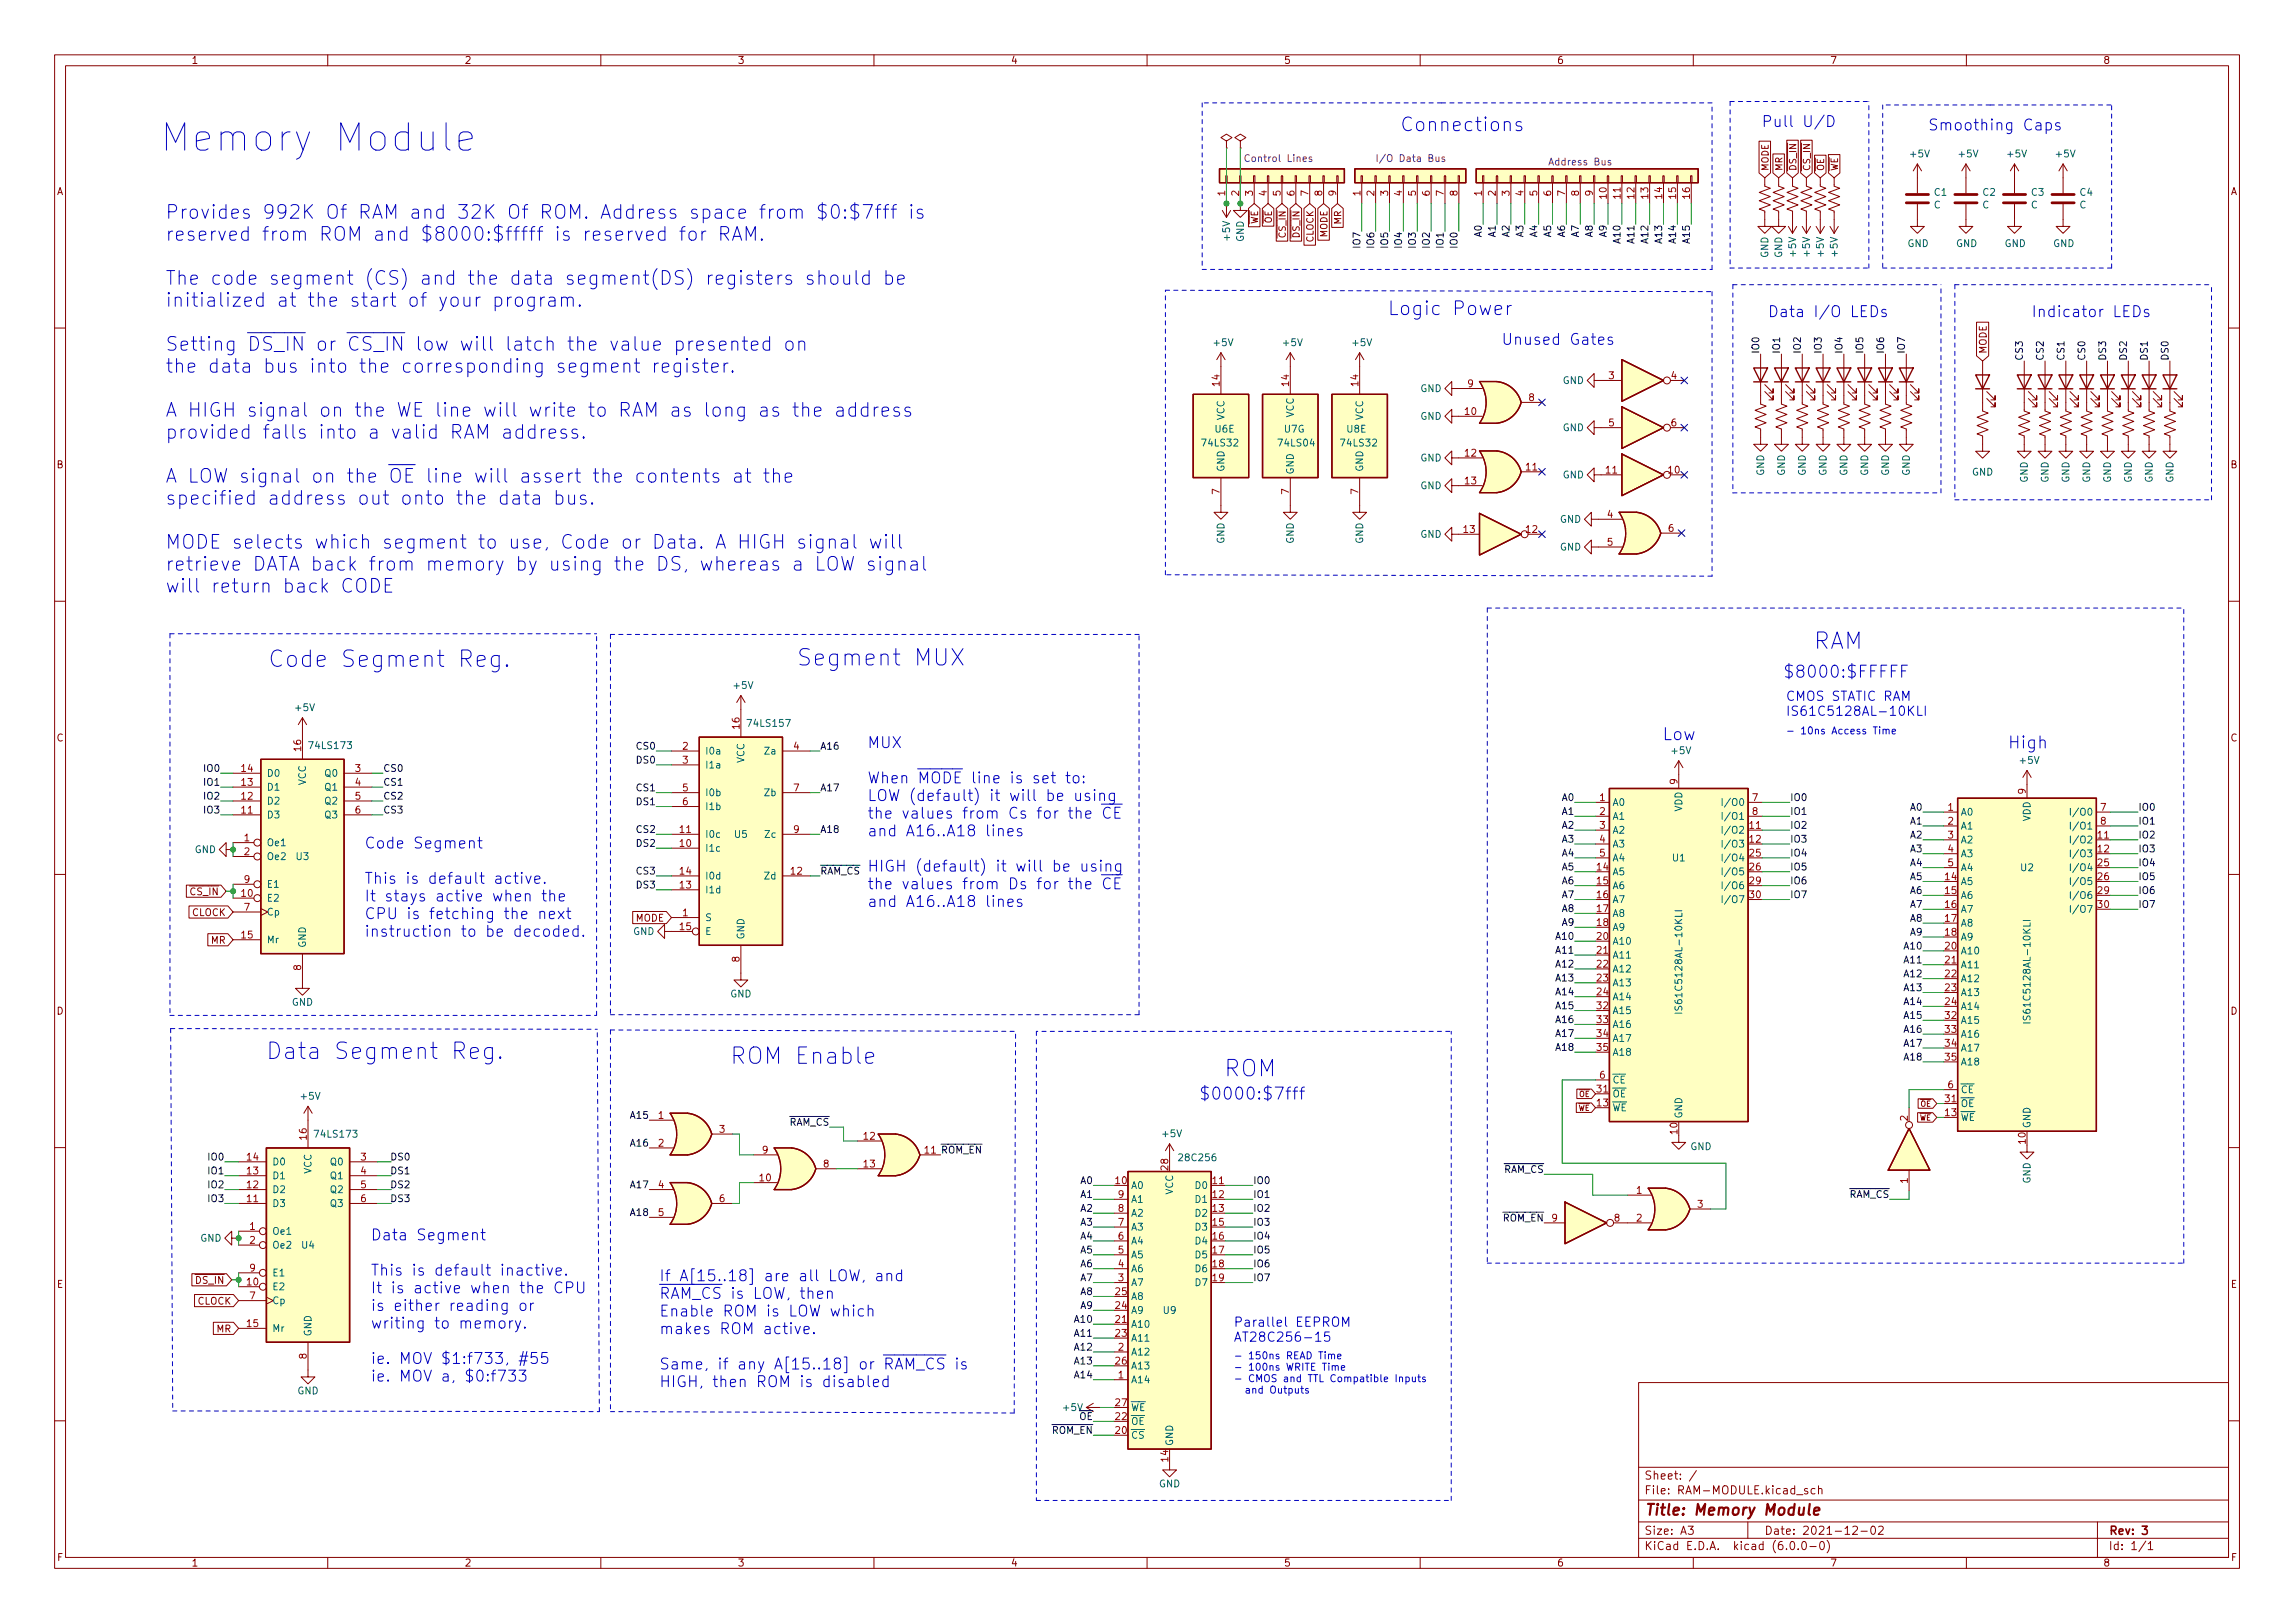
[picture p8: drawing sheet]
<svg xmlns="http://www.w3.org/2000/svg" width="420mm" height="297mm" viewBox="0 0 420 297" stroke-linecap="round" stroke-linejoin="round" font-family="sans-serif">
<defs><g id="words">
<text font-size="7" fill="#0000c2" x="29.2" y="27.7">Memory Module</text>
<g font-size="4.2" fill="#0000c2">
<text x="332" y="118.8">RAM</text>
<text x="49" y="122.1">Code Segment Reg.</text>
<text x="145.8" y="121.8">Segment MUX</text>
<text x="48.6" y="193.9">Data Segment Reg.</text>
<text x="133.6" y="194.7">ROM Enable</text>
<text x="224" y="197">ROM</text>
</g>
<g font-size="3.5" fill="#0000c2">
<text x="256.3" y="24">Connections</text>
<text x="30.2" y="40.1">Provides 992K Of RAM and 32K Of ROM. Address space from $0:$7fff is</text>
<text x="30.2" y="44.1">reserved from ROM and $8000:$fffff is reserved for RAM.</text>
<text x="30.2" y="52.1">The code segment (CS) and the data segment(DS) registers should be</text>
<text x="30.2" y="56.2">initialized at the start of your program.</text>
<text x="254" y="57.7">Logic Power</text>
<text x="30.2" y="64.2">Setting ~{DS_IN} or ~{CS_IN} low will latch the value presented on</text>
<text x="30.2" y="68.2">the data bus into the corresponding segment register.</text>
<text x="30.2" y="76.3">A HIGH signal on the WE line will write to RAM as long as the address</text>
<text x="30.2" y="80.3">provided falls into a valid RAM address.</text>
<text x="30.2" y="88.4">A LOW signal on the ~{OE} line will assert the contents at the</text>
<text x="30.2" y="92.4">specified address out onto the data bus.</text>
<text x="30.2" y="100.4">MODE selects which segment to use, Code or Data. A HIGH signal will</text>
<text x="30.2" y="104.5">retrieve DATA back from memory by using the DS, whereas a LOW signal</text>
<text x="30.2" y="108.5">will return back CODE</text>
</g>
<g font-size="3.1" fill="#0000c2">
<text x="326.4" y="124">$8000:$FFFFF</text>
<text x="304.3" y="135.5">Low</text>
<text x="367.5" y="137">High</text>
<text x="219.5" y="201.3">$0000:$7fff</text>
</g>
<g font-size="2.8" fill="#0000c2">
<text x="322.5" y="23.2">Pull U/D</text>
<text x="352.9" y="23.9">Smoothing Caps</text>
<text x="323.6" y="58">Data I/O LEDs</text>
<text x="371.9" y="58">Indicator LEDs</text>
<text x="274.8" y="63.1">Unused Gates</text>
<text x="158.7" y="136.9">MUX</text>
<text x="158.7" y="143.4">When ~{MODE} line is set to:</text>
<text x="158.7" y="146.6">LOW (default) it will be using</text>
<text x="158.7" y="149.8">the values from Cs for the ~{CE}</text>
<text x="66.7" y="155.3">Code Segment</text>
<text x="158.7" y="153.1">and A16..A18 lines</text>
<text x="66.7" y="161.8">This is default active.</text>
<text x="158.7" y="159.5">HIGH (default) it will be using</text>
<text x="66.7" y="165">It stays active when the</text>
<text x="158.7" y="162.8">the values from Ds for the ~{CE}</text>
<text x="158.7" y="166">and A16..A18 lines</text>
<text x="66.7" y="168.2">CPU is fetching the next</text>
<text x="66.7" y="171.5">instruction to be decoded.</text>
<text x="67.8" y="227">Data Segment</text>
<text x="67.8" y="233.5">This is default inactive.</text>
<text x="67.8" y="236.7">It is active when the CPU</text>
<text x="67.8" y="239.9">is either reading or</text>
<text x="120.6" y="234.5">If A[15..18] are all LOW, and</text>
<text x="120.6" y="237.7">~{RAM_CS} is LOW, then</text>
<text x="67.8" y="243.2">writing to memory.</text>
<text x="120.6" y="241">Enable ROM is LOW which</text>
<text x="120.6" y="244.2">makes ROM active.</text>
<text x="67.8" y="249.6">ie. MOV $1:f733, #55</text>
<text x="120.6" y="250.6">Same, if any A[15..18] or ~{RAM_CS} is</text>
<text x="67.8" y="252.9">ie. MOV a, $0:f733</text>
<text x="120.6" y="253.9">HIGH, then ROM is disabled</text>
</g>
<text font-size="2.8" fill="#840000" x="301" y="277.3">Title: Memory Module</text>
<g font-size="2.4" fill="#0000c2">
<text x="326.9" y="128.3">CMOS STATIC RAM</text>
<text x="326.9" y="131">IS61C5128AL-10KLI</text>
<text x="225.8" y="242.8">Parallel EEPROM</text>
<text x="225.8" y="245.6">AT28C256-15</text>
</g>
<g font-size="2.1" fill="#840000">
<text x="301" y="273.5">File: RAM-MODULE.kicad_sch</text>
<text x="301" y="270.8">Sheet: /</text>
<text x="301" y="280.9">Size: A3</text>
<text x="323" y="280.9">Date: 2021-12-02</text>
<text x="386" y="280.9">Rev: 3</text>
<text x="301" y="283.7">KiCad E.D.A. kicad (6.0.0-0)</text>
<text x="386" y="283.7">Id: 1/1</text>
</g>
<g font-size="1.8" fill="#840000">
<text x="35" y="11.7">1</text>
<text x="85" y="11.7">2</text>
<text x="135" y="11.7">3</text>
<text x="185" y="11.7">4</text>
<text x="235" y="11.7">5</text>
<text x="285" y="11.7">6</text>
<text x="335" y="11.7">7</text>
<text x="385" y="11.7">8</text>
<text x="10.3" y="35.7">A</text>
<text x="408.3" y="35.7">A</text>
<text x="363.7" y="64.8" transform="rotate(-90 363.7 64.8)">MODE</text>
<text x="10.3" y="85.7">B</text>
<text x="408.3" y="85.7">B</text>
<text x="10.3" y="135.7">C</text>
<text x="408.3" y="135.7">C</text>
<text x="33.5" y="163.8">~{CS_IN}</text>
<text x="35.1" y="167.6">CLOCK</text>
<text x="38.7" y="172.7">MR</text>
<text x="116.4" y="168.7">MODE</text>
<text x="10.3" y="185.7">D</text>
<text x="408.3" y="185.7">D</text>
<text x="10.4" y="235.7">E</text>
<text x="34.6" y="235">~{DS_IN}</text>
<text x="36.1" y="238.8">CLOCK</text>
<text x="408.4" y="235.7">E</text>
<text x="39.7" y="243.8">MR</text>
<text x="10.4" y="285.7">F</text>
<text x="35" y="286.7">1</text>
<text x="85" y="286.7">2</text>
<text x="135" y="286.7">3</text>
<text x="185" y="286.7">4</text>
<text x="235" y="286.7">5</text>
<text x="285" y="286.7">6</text>
<text x="335" y="286.7">7</text>
<text x="385" y="286.7">8</text>
<text x="408.4" y="285.7">F</text>
</g>
<g font-size="1.8" fill="#840084">
<text x="228.4" y="29.6">Control Lines</text>
<text x="253" y="29.6">I/O Data Bus</text>
<text x="283.9" y="30.3">Address Bus</text>
</g>
<g font-size="1.8" fill="#006464">
<text x="349.8" y="28.8">+5V</text>
<text x="358.7" y="28.8">+5V</text>
<text x="367.6" y="28.8">+5V</text>
<text x="376.5" y="28.8">+5V</text>
<text x="354.1" y="35.8">C1</text>
<text x="363" y="35.8">C2</text>
<text x="371.9" y="35.8">C3</text>
<text x="380.8" y="35.8">C4</text>
<text x="354" y="38.1">C</text>
<text x="362.9" y="38.1">C</text>
<text x="371.8" y="38.1">C</text>
<text x="380.7" y="38.1">C</text>
<text x="225.2" y="43.9" transform="rotate(-90 225.2 43.9)">+5V</text>
<text x="227.7" y="44.3" transform="rotate(-90 227.7 44.3)">GND</text>
<text x="323.7" y="47.2" transform="rotate(-90 323.7 47.2)">GND</text>
<text x="326.3" y="47.2" transform="rotate(-90 326.3 47.2)">GND</text>
<text x="328.8" y="46.8" transform="rotate(-90 328.8 46.8)">+5V</text>
<text x="331.3" y="46.8" transform="rotate(-90 331.3 46.8)">+5V</text>
<text x="333.9" y="46.8" transform="rotate(-90 333.9 46.8)">+5V</text>
<text x="336.4" y="46.8" transform="rotate(-90 336.4 46.8)">+5V</text>
<text x="349.2" y="45.2">GND</text>
<text x="358.1" y="45.2">GND</text>
<text x="367" y="45.2">GND</text>
<text x="375.9" y="45.2">GND</text>
<text x="222.3" y="63.3">+5V</text>
<text x="235" y="63.3">+5V</text>
<text x="247.7" y="63.3">+5V</text>
<text x="260" y="71.7">GND</text>
<text x="286.1" y="70.3">GND</text>
<text x="224.2" y="76.9" transform="rotate(-90 224.2 76.9)">VCC</text>
<text x="236.9" y="76.4" transform="rotate(-90 236.9 76.4)">VCC</text>
<text x="249.6" y="76.9" transform="rotate(-90 249.6 76.9)">VCC</text>
<text x="260" y="76.8">GND</text>
<text x="220.2" y="81.7">74LS32</text>
<text x="222.5" y="79.2">U6E</text>
<text x="234.2" y="81.7">74LS04</text>
<text x="235.1" y="79.2">U7G</text>
<text x="245.6" y="81.7">74LS32</text>
<text x="246.6" y="79.2">U8E</text>
<text x="286.1" y="78.9">GND</text>
<text x="224.2" y="86.4" transform="rotate(-90 224.2 86.4)">GND</text>
<text x="236.9" y="86.9" transform="rotate(-90 236.9 86.9)">GND</text>
<text x="249.6" y="86.4" transform="rotate(-90 249.6 86.4)">GND</text>
<text x="260" y="89.5">GND</text>
<text x="260" y="84.4">GND</text>
<text x="286.1" y="87.5">GND</text>
<text x="323" y="87.1" transform="rotate(-90 323 87.1)">GND</text>
<text x="326.8" y="87.1" transform="rotate(-90 326.8 87.1)">GND</text>
<text x="330.6" y="87.1" transform="rotate(-90 330.6 87.1)">GND</text>
<text x="334.4" y="87.1" transform="rotate(-90 334.4 87.1)">GND</text>
<text x="338.2" y="87.1" transform="rotate(-90 338.2 87.1)">GND</text>
<text x="342" y="87.1" transform="rotate(-90 342 87.1)">GND</text>
<text x="345.8" y="87.1" transform="rotate(-90 345.8 87.1)">GND</text>
<text x="349.6" y="87.1" transform="rotate(-90 349.6 87.1)">GND</text>
<text x="361" y="87">GND</text>
<text x="371.2" y="88.4" transform="rotate(-90 371.2 88.4)">GND</text>
<text x="375" y="88.4" transform="rotate(-90 375 88.4)">GND</text>
<text x="378.8" y="88.4" transform="rotate(-90 378.8 88.4)">GND</text>
<text x="382.7" y="88.4" transform="rotate(-90 382.7 88.4)">GND</text>
<text x="386.5" y="88.4" transform="rotate(-90 386.5 88.4)">GND</text>
<text x="390.3" y="88.4" transform="rotate(-90 390.3 88.4)">GND</text>
<text x="394.1" y="88.4" transform="rotate(-90 394.1 88.4)">GND</text>
<text x="397.9" y="88.4" transform="rotate(-90 397.9 88.4)">GND</text>
<text x="285.6" y="95.7">GND</text>
<text x="224.2" y="99.5" transform="rotate(-90 224.2 99.5)">GND</text>
<text x="236.9" y="99.5" transform="rotate(-90 236.9 99.5)">GND</text>
<text x="249.6" y="99.5" transform="rotate(-90 249.6 99.5)">GND</text>
<text x="260" y="98.4">GND</text>
<text x="285.6" y="100.7">GND</text>
<text x="54.2" y="130.1">+5V</text>
<text x="134.4" y="126.1">+5V</text>
<text x="56.9" y="137.1">74LS173</text>
<text x="137.1" y="133">74LS157</text>
<text x="48.8" y="142.1">D0</text>
<text x="56" y="143.7" transform="rotate(-90 56 143.7)">VCC</text>
<text x="59.6" y="142.1">Q0</text>
<text x="129" y="138.1">I0a</text>
<text x="129" y="140.6">I1a</text>
<text x="136.3" y="139.7" transform="rotate(-90 136.3 139.7)">VCC</text>
<text x="140.2" y="138.1">Za</text>
<text x="306.1" y="138">+5V</text>
<text x="369.9" y="139.8">+5V</text>
<text x="48.8" y="149.8">D3</text>
<text x="48.8" y="147.2">D2</text>
<text x="48.8" y="144.7">D1</text>
<text x="59.6" y="144.7">Q1</text>
<text x="59.6" y="147.2">Q2</text>
<text x="59.6" y="149.8">Q3</text>
<text x="129" y="145.7">I0b</text>
<text x="129" y="148.2">I1b</text>
<text x="140.1" y="145.7">Zb</text>
<text x="295.1" y="147.5">A0</text>
<text x="308" y="148.6" transform="rotate(-90 308 148.6)">VDD</text>
<text x="358.9" y="149.3">A0</text>
<text x="48.8" y="154.8">Oe1</text>
<text x="129" y="155.9">I1c</text>
<text x="129" y="153.3">I0c</text>
<text x="134.5" y="153.3">U5</text>
<text x="140.2" y="153.3">Zc</text>
<text x="295.1" y="150">A1</text>
<text x="295.1" y="152.6">A2</text>
<text x="295.1" y="155.1">A3</text>
<text x="316.2" y="150">I/O1</text>
<text x="358.9" y="151.8">A1</text>
<text x="358.9" y="154.3">A2</text>
<text x="371.7" y="150.3" transform="rotate(-90 371.7 150.3)">VDD</text>
<text x="379.9" y="151.8">I/O1</text>
<text x="35.6" y="156.1">GND</text>
<text x="48.8" y="157.4">Oe2</text>
<text x="54.2" y="157.4">U3</text>
<text x="129" y="160.9">I0d</text>
<text x="140.1" y="160.9">Zd</text>
<text x="295.1" y="160.2">A5</text>
<text x="295.1" y="157.6">A4</text>
<text x="306.2" y="157.6">U1</text>
<text x="316.2" y="157.6">I/O4</text>
<text x="358.9" y="162">A5</text>
<text x="358.9" y="156.9">A3</text>
<text x="358.9" y="159.4">A4</text>
<text x="370" y="159.4">U2</text>
<text x="379.9" y="159.4">I/O4</text>
<text x="48.8" y="165">E2</text>
<text x="48.8" y="167.5">Cp</text>
<text x="48.8" y="162.5">E1</text>
<text x="129" y="163.5">I1d</text>
<text x="295.1" y="162.7">A6</text>
<text x="295.1" y="165.3">A7</text>
<text x="295.1" y="167.8">A8</text>
<text x="358.9" y="164.5">A6</text>
<text x="358.9" y="167">A7</text>
<text x="48.8" y="172.6">Mr</text>
<text x="56" y="173.5" transform="rotate(-90 56 173.5)">GND</text>
<text x="115.9" y="171.1">GND</text>
<text x="129" y="168.6">S</text>
<text x="129" y="171.1">E</text>
<text x="136.3" y="172" transform="rotate(-90 136.3 172)">GND</text>
<text x="295.1" y="170.3">A9</text>
<text x="295.1" y="172.9">A10</text>
<text x="358.9" y="169.6">A8</text>
<text x="358.9" y="172.1">A9</text>
<text x="295.1" y="175.4">A11</text>
<text x="295.1" y="178">A12</text>
<text x="358.9" y="174.7">A10</text>
<text x="358.9" y="177.2">A11</text>
<text x="358.9" y="179.7">A12</text>
<text x="53.4" y="184.1">GND</text>
<text x="133.7" y="182.5">GND</text>
<text x="295.1" y="180.5">A13</text>
<text x="295.1" y="183">A14</text>
<text x="295.1" y="185.6">A15</text>
<text x="308" y="184.4" transform="rotate(-90 308 184.4)">IS61C5128AL-10KLI</text>
<text x="358.9" y="182.3">A13</text>
<text x="358.9" y="184.8">A14</text>
<text x="295.1" y="188.1">A16</text>
<text x="295.1" y="190.7">A17</text>
<text x="358.9" y="187.4">A15</text>
<text x="358.9" y="189.9">A16</text>
<text x="371.7" y="186.1" transform="rotate(-90 371.7 186.1)">IS61C5128AL-10KLI</text>
<text x="295.1" y="193.2">A18</text>
<text x="358.9" y="192.4">A17</text>
<text x="358.9" y="195">A18</text>
<text x="55.2" y="201.3">+5V</text>
<text x="295.1" y="203.4">~{WE}</text>
<text x="295.1" y="200.8">~{OE}</text>
<text x="295.1" y="198.3">~{CE}</text>
<text x="358.9" y="202.6">~{OE}</text>
<text x="358.9" y="200.1">~{CE}</text>
<text x="57.9" y="208.2">74LS173</text>
<text x="212.9" y="208.1">+5V</text>
<text x="308" y="204.8" transform="rotate(-90 308 204.8)">GND</text>
<text x="358.9" y="205.1">~{WE}</text>
<text x="371.7" y="206.5" transform="rotate(-90 371.7 206.5)">GND</text>
<text x="49.8" y="215.8">D1</text>
<text x="49.8" y="213.3">D0</text>
<text x="57" y="214.8" transform="rotate(-90 57 214.8)">VCC</text>
<text x="60.6" y="213.3">Q0</text>
<text x="60.6" y="215.8">Q1</text>
<text x="216.1" y="212.5">28C256</text>
<text x="309.4" y="210.5">GND</text>
<text x="49.8" y="220.9">D3</text>
<text x="49.8" y="218.3">D2</text>
<text x="60.6" y="218.3">Q2</text>
<text x="60.6" y="220.9">Q3</text>
<text x="207" y="217.6">A0</text>
<text x="207" y="220.1">A1</text>
<text x="214.8" y="218.7" transform="rotate(-90 214.8 218.7)">VCC</text>
<text x="219" y="217.6">D0</text>
<text x="219" y="220.1">D1</text>
<text x="371.7" y="216.6" transform="rotate(-90 371.7 216.6)">GND</text>
<text x="36.6" y="227.2">GND</text>
<text x="49.8" y="226">Oe1</text>
<text x="207" y="227.7">A4</text>
<text x="207" y="225.2">A3</text>
<text x="207" y="222.7">A2</text>
<text x="219" y="222.7">D2</text>
<text x="219" y="225.2">D3</text>
<text x="219" y="227.7">D4</text>
<text x="49.8" y="228.5">Oe2</text>
<text x="49.8" y="233.6">E1</text>
<text x="55.3" y="228.5">U4</text>
<text x="207" y="232.8">A6</text>
<text x="207" y="230.3">A5</text>
<text x="219" y="230.3">D5</text>
<text x="219" y="232.8">D6</text>
<text x="49.8" y="236.1">E2</text>
<text x="49.8" y="238.7">Cp</text>
<text x="207" y="237.9">A8</text>
<text x="207" y="235.4">A7</text>
<text x="219" y="235.4">D7</text>
<text x="49.8" y="243.7">Mr</text>
<text x="57" y="244.6" transform="rotate(-90 57 244.6)">GND</text>
<text x="207" y="243">A10</text>
<text x="207" y="245.5">A11</text>
<text x="207" y="240.4">A9</text>
<text x="213" y="240.4">U9</text>
<text x="207" y="248.1">A12</text>
<text x="207" y="250.6">A13</text>
<text x="54.4" y="255.2">GND</text>
<text x="207" y="253.1">A14</text>
<text x="194.7" y="258.2">+5V</text>
<text x="207" y="263.3">~{CS}</text>
<text x="207" y="260.8">~{OE}</text>
<text x="207" y="258.2">~{WE}</text>
<text x="214.8" y="264.7" transform="rotate(-90 214.8 264.7)">GND</text>
<text x="212.2" y="272.2">GND</text>
</g>
<g font-size="1.8" fill="#a90000">
<text x="224.3" y="35.8" transform="rotate(-90 224.3 35.8)">1</text>
<text x="226.8" y="35.8" transform="rotate(-90 226.8 35.8)">2</text>
<text x="229.4" y="35.8" transform="rotate(-90 229.4 35.8)">3</text>
<text x="231.9" y="35.8" transform="rotate(-90 231.9 35.8)">4</text>
<text x="234.4" y="35.8" transform="rotate(-90 234.4 35.8)">5</text>
<text x="237" y="35.8" transform="rotate(-90 237 35.8)">6</text>
<text x="239.5" y="35.8" transform="rotate(-90 239.5 35.8)">7</text>
<text x="242.1" y="35.8" transform="rotate(-90 242.1 35.8)">8</text>
<text x="244.6" y="35.8" transform="rotate(-90 244.6 35.8)">9</text>
<text x="249" y="35.8" transform="rotate(-90 249 35.8)">1</text>
<text x="251.6" y="35.8" transform="rotate(-90 251.6 35.8)">2</text>
<text x="254.1" y="35.8" transform="rotate(-90 254.1 35.8)">3</text>
<text x="256.7" y="35.8" transform="rotate(-90 256.7 35.8)">4</text>
<text x="259.2" y="35.8" transform="rotate(-90 259.2 35.8)">5</text>
<text x="261.7" y="35.8" transform="rotate(-90 261.7 35.8)">6</text>
<text x="264.3" y="35.8" transform="rotate(-90 264.3 35.8)">7</text>
<text x="266.8" y="35.8" transform="rotate(-90 266.8 35.8)">8</text>
<text x="271.3" y="35.8" transform="rotate(-90 271.3 35.8)">1</text>
<text x="273.8" y="35.8" transform="rotate(-90 273.8 35.8)">2</text>
<text x="276.4" y="35.8" transform="rotate(-90 276.4 35.8)">3</text>
<text x="278.9" y="35.8" transform="rotate(-90 278.9 35.8)">4</text>
<text x="281.4" y="35.8" transform="rotate(-90 281.4 35.8)">5</text>
<text x="284" y="35.8" transform="rotate(-90 284 35.8)">6</text>
<text x="286.5" y="35.8" transform="rotate(-90 286.5 35.8)">7</text>
<text x="289.1" y="35.8" transform="rotate(-90 289.1 35.8)">8</text>
<text x="291.6" y="35.8" transform="rotate(-90 291.6 35.8)">9</text>
<text x="294.1" y="36.3" transform="rotate(-90 294.1 36.3)">10</text>
<text x="296.7" y="36.3" transform="rotate(-90 296.7 36.3)">11</text>
<text x="299.2" y="36.3" transform="rotate(-90 299.2 36.3)">12</text>
<text x="301.8" y="36.3" transform="rotate(-90 301.8 36.3)">13</text>
<text x="304.3" y="36.3" transform="rotate(-90 304.3 36.3)">14</text>
<text x="306.8" y="36.3" transform="rotate(-90 306.8 36.3)">15</text>
<text x="309.4" y="36.3" transform="rotate(-90 309.4 36.3)">16</text>
<text x="223.3" y="70.6" transform="rotate(-90 223.3 70.6)">14</text>
<text x="236" y="70.6" transform="rotate(-90 236 70.6)">14</text>
<text x="248.7" y="70.6" transform="rotate(-90 248.7 70.6)">14</text>
<text x="268.7" y="70.9">9</text>
<text x="294.5" y="69.4">3</text>
<text x="306" y="69.4">4</text>
<text x="268.2" y="75.9">10</text>
<text x="279.9" y="73.4">8</text>
<text x="268.2" y="83.6">12</text>
<text x="294.5" y="78">5</text>
<text x="306" y="78">6</text>
<text x="268.2" y="88.6">13</text>
<text x="279.4" y="86.1">11</text>
<text x="294" y="86.7">11</text>
<text x="305.5" y="86.7">10</text>
<text x="223.3" y="90.4" transform="rotate(-90 223.3 90.4)">7</text>
<text x="236" y="90.4" transform="rotate(-90 236 90.4)">7</text>
<text x="248.7" y="90.4" transform="rotate(-90 248.7 90.4)">7</text>
<text x="294.3" y="94.8">4</text>
<text x="268" y="97.5">13</text>
<text x="279.4" y="97.5">12</text>
<text x="294.3" y="99.9">5</text>
<text x="305.5" y="97.3">6</text>
<text x="55.1" y="137.4" transform="rotate(-90 55.1 137.4)">16</text>
<text x="125" y="137.2">2</text>
<text x="135.4" y="133.4" transform="rotate(-90 135.4 133.4)">16</text>
<text x="145.3" y="137.2">4</text>
<text x="44.2" y="143.8">13</text>
<text x="44.2" y="141.3">14</text>
<text x="65" y="141.3">3</text>
<text x="65" y="143.8">4</text>
<text x="125" y="139.7">3</text>
<text x="307.1" y="143.5" transform="rotate(-90 307.1 143.5)">9</text>
<text x="44.2" y="148.9">11</text>
<text x="44.2" y="146.3">12</text>
<text x="65" y="146.3">5</text>
<text x="65" y="148.9">6</text>
<text x="125" y="144.8">5</text>
<text x="125" y="147.4">6</text>
<text x="145.3" y="144.8">7</text>
<text x="292.9" y="146.6">1</text>
<text x="292.9" y="149.1">2</text>
<text x="320.8" y="146.6">7</text>
<text x="320.8" y="149.1">8</text>
<text x="356.6" y="148.4">1</text>
<text x="370.8" y="145.3" transform="rotate(-90 370.8 145.3)">9</text>
<text x="384.6" y="148.4">7</text>
<text x="44.7" y="154">1</text>
<text x="124.5" y="155">10</text>
<text x="124.5" y="152.4">11</text>
<text x="145.3" y="152.4">9</text>
<text x="292.9" y="151.7">3</text>
<text x="292.9" y="154.2">4</text>
<text x="320.3" y="151.7">11</text>
<text x="320.3" y="154.2">12</text>
<text x="356.6" y="150.9">2</text>
<text x="356.6" y="153.5">3</text>
<text x="356.6" y="156">4</text>
<text x="384.1" y="153.5">11</text>
<text x="384.1" y="156">12</text>
<text x="384.6" y="150.9">8</text>
<text x="44.7" y="156.5">2</text>
<text x="44.7" y="161.6">9</text>
<text x="124.5" y="160.1">14</text>
<text x="144.8" y="160.1">12</text>
<text x="292.4" y="159.3">14</text>
<text x="292.4" y="161.8">15</text>
<text x="292.9" y="156.8">5</text>
<text x="320.3" y="156.8">25</text>
<text x="320.3" y="159.3">26</text>
<text x="320.3" y="161.8">29</text>
<text x="356.1" y="161.1">14</text>
<text x="356.6" y="158.5">5</text>
<text x="384.1" y="158.5">25</text>
<text x="384.1" y="161.1">26</text>
<text x="44.2" y="164.1">10</text>
<text x="44.7" y="166.7">7</text>
<text x="124.5" y="162.6">13</text>
<text x="125" y="167.7">1</text>
<text x="292.4" y="164.4">16</text>
<text x="292.4" y="166.9">17</text>
<text x="320.3" y="164.4">30</text>
<text x="356.1" y="163.6">15</text>
<text x="356.1" y="166.2">16</text>
<text x="384.1" y="163.6">29</text>
<text x="384.1" y="166.2">30</text>
<text x="44.2" y="171.7">15</text>
<text x="124.5" y="170.2">15</text>
<text x="292.4" y="169.5">18</text>
<text x="292.4" y="172">20</text>
<text x="356.1" y="168.7">17</text>
<text x="356.1" y="171.2">18</text>
<text x="356.1" y="173.8">20</text>
<text x="55.1" y="177.6" transform="rotate(-90 55.1 177.6)">8</text>
<text x="135.4" y="176" transform="rotate(-90 135.4 176)">8</text>
<text x="292.4" y="174.5">21</text>
<text x="292.4" y="177.1">22</text>
<text x="292.4" y="179.6">23</text>
<text x="356.1" y="176.3">21</text>
<text x="356.1" y="178.9">22</text>
<text x="292.4" y="182.2">24</text>
<text x="292.4" y="184.7">32</text>
<text x="356.1" y="181.4">23</text>
<text x="356.1" y="183.9">24</text>
<text x="292.4" y="187.2">33</text>
<text x="292.4" y="189.8">34</text>
<text x="356.1" y="186.5">32</text>
<text x="356.1" y="189">33</text>
<text x="356.1" y="191.6">34</text>
<text x="292.4" y="192.3">35</text>
<text x="292.9" y="197.4">6</text>
<text x="356.1" y="194.1">35</text>
<text x="292.4" y="202.5">13</text>
<text x="292.4" y="199.9">31</text>
<text x="356.1" y="201.7">31</text>
<text x="356.6" y="199.2">6</text>
<text x="56.1" y="208.5" transform="rotate(-90 56.1 208.5)">16</text>
<text x="120.5" y="204.8">1</text>
<text x="120.5" y="209.8">2</text>
<text x="131.7" y="207.3">3</text>
<text x="158.1" y="208.6">12</text>
<text x="307.1" y="207.5" transform="rotate(-90 307.1 207.5)">10</text>
<text x="349.2" y="205.1" transform="rotate(-90 349.2 205.1)">2</text>
<text x="356.1" y="204.3">13</text>
<text x="370.8" y="209.3" transform="rotate(-90 370.8 209.3)">10</text>
<text x="45.2" y="214.9">13</text>
<text x="45.2" y="212.4">14</text>
<text x="66.1" y="212.4">3</text>
<text x="66.1" y="214.9">4</text>
<text x="139.6" y="211.1">9</text>
<text x="150.8" y="213.7">8</text>
<text x="158.1" y="213.7">13</text>
<text x="213.9" y="214.1" transform="rotate(-90 213.9 214.1)">28</text>
<text x="45.2" y="220">11</text>
<text x="45.2" y="217.5">12</text>
<text x="66.1" y="217.5">5</text>
<text x="66.1" y="220">6</text>
<text x="120.5" y="217.5">4</text>
<text x="131.7" y="220">6</text>
<text x="139.1" y="216.2">10</text>
<text x="204.2" y="216.7">10</text>
<text x="204.7" y="221.8">8</text>
<text x="204.7" y="219.2">9</text>
<text x="222" y="216.7">11</text>
<text x="222" y="219.2">12</text>
<text x="222" y="221.8">13</text>
<text x="299.6" y="218.5">1</text>
<text x="310.8" y="221">3</text>
<text x="349.2" y="216.6" transform="rotate(-90 349.2 216.6)">1</text>
<text x="45.7" y="225.1">1</text>
<text x="45.7" y="227.6">2</text>
<text x="120.5" y="222.5">5</text>
<text x="204.7" y="226.9">6</text>
<text x="204.7" y="224.3">7</text>
<text x="222" y="224.3">15</text>
<text x="222" y="226.9">16</text>
<text x="295.5" y="223.6">8</text>
<text x="299.6" y="223.6">2</text>
<text x="45.7" y="232.7">9</text>
<text x="204.7" y="231.9">4</text>
<text x="204.7" y="229.4">5</text>
<text x="222" y="229.4">17</text>
<text x="222" y="231.9">18</text>
<text x="45.2" y="235.2">10</text>
<text x="45.7" y="237.8">7</text>
<text x="204.2" y="239.6">24</text>
<text x="204.2" y="237">25</text>
<text x="204.7" y="234.5">3</text>
<text x="222" y="234.5">19</text>
<text x="45.2" y="242.9">15</text>
<text x="204.2" y="242.1">21</text>
<text x="204.2" y="244.6">23</text>
<text x="56.1" y="248.7" transform="rotate(-90 56.1 248.7)">8</text>
<text x="204.2" y="249.7">26</text>
<text x="204.7" y="247.2">2</text>
<text x="204.2" y="257.3">27</text>
<text x="204.7" y="252.3">1</text>
<text x="204.2" y="262.4">20</text>
<text x="204.2" y="259.9">22</text>
<text x="213.9" y="267.5" transform="rotate(-90 213.9 267.5)">14</text>
</g>
<g font-size="1.8" fill="#0f0f0f">
<text x="249" y="45.2" transform="rotate(-90 249 45.2)">IO7</text>
<text x="251.6" y="45.2" transform="rotate(-90 251.6 45.2)">IO6</text>
<text x="254.1" y="45.2" transform="rotate(-90 254.1 45.2)">IO5</text>
<text x="256.7" y="45.2" transform="rotate(-90 256.7 45.2)">IO4</text>
<text x="259.2" y="45.2" transform="rotate(-90 259.2 45.2)">IO3</text>
<text x="261.7" y="45.2" transform="rotate(-90 261.7 45.2)">IO2</text>
<text x="264.3" y="45.2" transform="rotate(-90 264.3 45.2)">IO1</text>
<text x="266.8" y="45.2" transform="rotate(-90 266.8 45.2)">IO0</text>
<text x="271.3" y="43.3" transform="rotate(-90 271.3 43.3)">A0</text>
<text x="273.8" y="43.3" transform="rotate(-90 273.8 43.3)">A1</text>
<text x="276.3" y="43.3" transform="rotate(-90 276.3 43.3)">A2</text>
<text x="278.9" y="43.3" transform="rotate(-90 278.9 43.3)">A3</text>
<text x="281.4" y="43.3" transform="rotate(-90 281.4 43.3)">A4</text>
<text x="284" y="43.3" transform="rotate(-90 284 43.3)">A5</text>
<text x="286.5" y="43.3" transform="rotate(-90 286.5 43.3)">A6</text>
<text x="289" y="43.3" transform="rotate(-90 289 43.3)">A7</text>
<text x="291.6" y="43.3" transform="rotate(-90 291.6 43.3)">A8</text>
<text x="294.1" y="43.3" transform="rotate(-90 294.1 43.3)">A9</text>
<text x="296.7" y="44.3" transform="rotate(-90 296.7 44.3)">A10</text>
<text x="299.2" y="44.3" transform="rotate(-90 299.2 44.3)">A11</text>
<text x="301.7" y="44.3" transform="rotate(-90 301.7 44.3)">A12</text>
<text x="304.3" y="44.3" transform="rotate(-90 304.3 44.3)">A13</text>
<text x="306.8" y="44.3" transform="rotate(-90 306.8 44.3)">A14</text>
<text x="309.4" y="44.3" transform="rotate(-90 309.4 44.3)">A15</text>
<text x="322.1" y="64.8" transform="rotate(-90 322.1 64.8)">IO0</text>
<text x="325.9" y="64.8" transform="rotate(-90 325.9 64.8)">IO1</text>
<text x="329.7" y="64.8" transform="rotate(-90 329.7 64.8)">IO2</text>
<text x="333.5" y="64.8" transform="rotate(-90 333.5 64.8)">IO3</text>
<text x="337.3" y="64.8" transform="rotate(-90 337.3 64.8)">IO4</text>
<text x="341.1" y="64.8" transform="rotate(-90 341.1 64.8)">IO5</text>
<text x="344.9" y="64.8" transform="rotate(-90 344.9 64.8)">IO6</text>
<text x="348.7" y="64.8" transform="rotate(-90 348.7 64.8)">IO7</text>
<text x="370.3" y="66.1" transform="rotate(-90 370.3 66.1)">CS3</text>
<text x="374.1" y="66.1" transform="rotate(-90 374.1 66.1)">CS2</text>
<text x="377.9" y="66.1" transform="rotate(-90 377.9 66.1)">CS1</text>
<text x="381.8" y="66.1" transform="rotate(-90 381.8 66.1)">CS0</text>
<text x="385.6" y="66.1" transform="rotate(-90 385.6 66.1)">DS3</text>
<text x="389.4" y="66.1" transform="rotate(-90 389.4 66.1)">DS2</text>
<text x="393.2" y="66.1" transform="rotate(-90 393.2 66.1)">DS1</text>
<text x="397" y="66.1" transform="rotate(-90 397 66.1)">DS0</text>
<text x="116.7" y="137.2">CS0</text>
<text x="150.1" y="137.2">A16</text>
<text x="37.5" y="141.3">IO0</text>
<text x="37.5" y="143.8">IO1</text>
<text x="70.1" y="143.8">CS1</text>
<text x="70.1" y="141.3">CS0</text>
<text x="116.7" y="139.7">DS0</text>
<text x="37.5" y="148.9">IO3</text>
<text x="37.5" y="146.3">IO2</text>
<text x="70.1" y="146.3">CS2</text>
<text x="70.1" y="148.9">CS3</text>
<text x="116.7" y="144.8">CS1</text>
<text x="116.7" y="147.4">DS1</text>
<text x="150.1" y="144.8">A17</text>
<text x="286" y="146.6">A0</text>
<text x="286" y="149.1">A1</text>
<text x="327.7" y="146.6">IO0</text>
<text x="327.7" y="149.1">IO1</text>
<text x="349.8" y="148.4">A0</text>
<text x="391.4" y="148.4">IO0</text>
<text x="116.7" y="152.4">CS2</text>
<text x="116.7" y="155">DS2</text>
<text x="150.1" y="152.4">A18</text>
<text x="286" y="154.2">A3</text>
<text x="286" y="151.7">A2</text>
<text x="327.7" y="154.2">IO3</text>
<text x="327.7" y="151.7">IO2</text>
<text x="349.8" y="153.4">A2</text>
<text x="349.8" y="150.9">A1</text>
<text x="349.8" y="156">A3</text>
<text x="391.4" y="150.9">IO1</text>
<text x="391.4" y="156">IO3</text>
<text x="391.4" y="153.4">IO2</text>
<text x="116.7" y="160.1">CS3</text>
<text x="150.1" y="160.1">~{RAM_CS}</text>
<text x="286" y="159.3">A5</text>
<text x="286" y="156.7">A4</text>
<text x="286" y="161.8">A6</text>
<text x="327.7" y="159.3">IO5</text>
<text x="327.7" y="161.8">IO6</text>
<text x="327.7" y="156.7">IO4</text>
<text x="349.8" y="161.1">A5</text>
<text x="349.8" y="158.5">A4</text>
<text x="391.4" y="158.5">IO4</text>
<text x="391.4" y="161.1">IO5</text>
<text x="116.7" y="162.6">DS3</text>
<text x="286" y="166.9">A8</text>
<text x="286" y="164.4">A7</text>
<text x="327.7" y="164.4">IO7</text>
<text x="349.8" y="163.6">A6</text>
<text x="349.8" y="166.1">A7</text>
<text x="391.4" y="166.1">IO7</text>
<text x="391.4" y="163.6">IO6</text>
<text x="285" y="172">A10</text>
<text x="286" y="169.4">A9</text>
<text x="348.8" y="173.8">A10</text>
<text x="349.8" y="168.7">A8</text>
<text x="349.8" y="171.2">A9</text>
<text x="285" y="179.6">A13</text>
<text x="285" y="177.1">A12</text>
<text x="285" y="174.5">A11</text>
<text x="348.8" y="176.3">A11</text>
<text x="348.8" y="178.8">A12</text>
<text x="285" y="184.7">A15</text>
<text x="285" y="182.1">A14</text>
<text x="348.8" y="183.9">A14</text>
<text x="348.8" y="181.4">A13</text>
<text x="285" y="187.2">A16</text>
<text x="285" y="189.8">A17</text>
<text x="348.8" y="191.5">A17</text>
<text x="348.8" y="189">A16</text>
<text x="348.8" y="186.5">A15</text>
<text x="285" y="192.3">A18</text>
<text x="348.8" y="194.1">A18</text>
<text x="115.6" y="209.8">A16</text>
<text x="115.6" y="204.8">A15</text>
<text x="143" y="206">~{RAM_CS}</text>
<text x="38.3" y="212.4">IO0</text>
<text x="38.3" y="214.9">IO1</text>
<text x="71.4" y="212.4">DS0</text>
<text x="71.4" y="214.9">DS1</text>
<text x="169.3" y="211.1">11 ~{ROM_EN}</text>
<text x="273.9" y="214.7">~{RAM_CS}</text>
<text x="38.3" y="220">IO3</text>
<text x="38.3" y="217.5">IO2</text>
<text x="71.4" y="217.5">DS2</text>
<text x="71.4" y="220">DS3</text>
<text x="115.6" y="217.5">A17</text>
<text x="197.9" y="216.7">A0</text>
<text x="197.9" y="219.2">A1</text>
<text x="197.9" y="221.8">A2</text>
<text x="229.4" y="221.8">IO2</text>
<text x="229.4" y="216.7">IO0</text>
<text x="229.4" y="219.2">IO1</text>
<text x="337.1" y="219.2">~{RAM_CS}</text>
<text x="115.6" y="222.5">A18</text>
<text x="197.9" y="224.3">A3</text>
<text x="197.9" y="226.9">A4</text>
<text x="229.4" y="226.9">IO4</text>
<text x="229.4" y="224.3">IO3</text>
<text x="273.8" y="223.6">~{ROM_EN} 9</text>
<text x="197.9" y="231.9">A6</text>
<text x="197.9" y="229.4">A5</text>
<text x="229.4" y="231.9">IO6</text>
<text x="229.4" y="229.4">IO5</text>
<text x="197.9" y="234.5">A7</text>
<text x="197.9" y="239.6">A9</text>
<text x="197.9" y="237">A8</text>
<text x="229.4" y="234.5">IO7</text>
<text x="196.9" y="244.6">A11</text>
<text x="196.9" y="242.1">A10</text>
<text x="196.9" y="249.7">A13</text>
<text x="196.9" y="247.2">A12</text>
<text x="196.9" y="252.3">A14</text>
<text x="191.2" y="262.4">~{ROM_EN}</text>
<text x="196.2" y="259.9">~{OE}</text>
</g>
<g font-size="1.8" fill="#0000c2">
<text x="326.9" y="134.4">- 10ns Access Time</text>
<text x="225.8" y="248.8">- 150ns READ Time</text>
<text x="225.8" y="250.9">- 100ns WRITE Time</text>
<text x="225.8" y="252.9">- CMOS and TTL Compatible Inputs</text>
<text x="226.8" y="255">and Outputs</text>
</g>
<g font-size="1.7" fill="#840000">
<text x="323.8" y="31.3" transform="rotate(-90 323.8 31.3)">MODE</text>
<text x="326.3" y="31.3" transform="rotate(-90 326.3 31.3)">MR</text>
<text x="328.9" y="31.3" transform="rotate(-90 328.9 31.3)">~{DS_IN}</text>
<text x="331.4" y="31.3" transform="rotate(-90 331.4 31.3)">~{CS_IN}</text>
<text x="333.9" y="31.3" transform="rotate(-90 333.9 31.3)">~{OE}</text>
<text x="336.5" y="31.3" transform="rotate(-90 336.5 31.3)">~{WE}</text>
<text x="245.5" y="41" transform="rotate(-90 245.5 41)">MR</text>
<text x="230.3" y="42.4" transform="rotate(-90 230.3 42.4)">~{WE}</text>
<text x="232.8" y="42.2" transform="rotate(-90 232.8 42.2)">~{OE}</text>
<text x="235.4" y="44.7" transform="rotate(-90 235.4 44.7)">~{CS_IN}</text>
<text x="237.9" y="44.7" transform="rotate(-90 237.9 44.7)">~{DS_IN}</text>
<text x="240.5" y="44.4" transform="rotate(-90 240.5 44.4)">CLOCK</text>
<text x="243" y="43.5" transform="rotate(-90 243 43.5)">MODE</text>
</g>
<g font-size="1.4" fill="#840000">
<text x="287.8" y="203.3">~{WE}</text>
<text x="288" y="200.8">~{OE}</text>
<text x="350.5" y="202.5">~{OE}</text>
<text x="350.3" y="205.1">~{WE}</text>
</g>
</g></defs>
<g fill="none" stroke="#840000" stroke-width=".18">
<path d="M10 10h400v277h-400zM12 12h396v273h-396zM60 10v2M110 10v2M160 10v2M210 10v2M260 10v2M310 10v2M360 10v2M223.8 38.5l.7 1.3M224.4 32.2h.3v1.2h-.3zM224.5 25.8l1.1-.6-1.1-.7-1 .7 1 .6v1.3"/>
<path d="M224.5 27.1h.1M224.5 33.4v6.4M225.3 38.5l-.8 1.3M226.9 32.2h.3v1.2h-.3zM227.1 25.8l1-.6-1-.7-1 .7 1 .6v1.3M227.1 27.1h.1M227.1 33.4v5.1h1.2l-1.2 1.3-1.3-1.3h1.3M228.6 38.1l1-.9 1.1 .9v3.4h-2.1zM229.5 32.2h.2v1.2h-.2zM229.6 33.4v3.8M231.1 38.1l1.1-.9 1 .9v3.3h-2.1zM232 32.2h.3v1.2h-.3z"/>
<path d="M232.2 33.4v3.8M233.6 38.1l1.1-.9 1 .9v6h-2.1zM234.6 32.2h.2v1.2h-.2zM234.7 33.4v3.8M236.2 38.1l1-.9 1.1 .9v6h-2.1zM237.1 32.2h.3v1.2h-.3zM237.2 33.4v3.8M238.7 38.1l1.1-.9 1 .9v6.8h-2.1zM239.6 32.2h.3v1.2h-.3zM239.8 33.4v3.8M241.3 38.1l1-.9 1.1 .9v5.9h-2.1zM242.2 32.2h.2v1.2h-.2z"/>
<path d="M242.3 33.4v3.8M243.8 38.1l1.1-.9 1 .9v3.5h-2.1zM244.7 32.2h.3v1.2h-.3zM244.9 33.4v3.8M249.2 32.2h.2v1.2h-.2zM249.3 33.4v3.8M251.7 32.2h.3v1.2h-.3zM251.8 33.4v3.8M254.3 32.2h.2v1.2h-.2zM254.4 33.4v3.8M256.8 32.2h.2v1.2h-.2zM256.9 33.4v3.8"/>
<path d="M259.3 32.2h.3v1.2h-.3zM259.5 33.4v3.8M261.9 32.2h.2v1.2h-.2zM262 33.4v3.8M264.4 32.2h.3v1.2h-.3zM264.5 33.4v3.8M267 32.2h.2v1.2h-.2zM267.1 33.4v3.8M271.4 32.2h.3v1.2h-.3zM271.5 33.4v3.8M273.9 32.2h.3v1.2h-.3zM274.1 33.4v3.8"/>
<path d="M276.5 32.2h.2v1.2h-.2zM276.6 33.4v3.8M279 32.2h.3v1.2h-.3zM279.1 33.4v3.8M281.6 32.2h.2v1.2h-.2zM281.7 33.4v3.8M284.1 32.2h.3v1.2h-.3zM284.2 33.4v3.8M286.6 32.2h.3v1.2h-.3zM286.8 33.4v3.8M289.2 32.2h.2v1.2h-.2zM289.3 33.4v3.8"/>
<path d="M291.7 32.2h.3v1.2h-.3zM291.8 33.4v3.8M294.3 32.2h.2v1.2h-.2zM294.4 33.4v3.8M296.8 32.2h.3v1.2h-.3zM296.9 33.4v3.8M299.3 32.2h.3v1.2h-.3zM299.5 33.4v3.8M301.9 32.2h.2v1.2h-.2zM302 33.4v3.8M304.4 32.2h.3v1.2h-.3zM304.5 33.4v3.8"/>
<path d="M307 32.2h.2v1.2h-.2zM307.1 33.4v3.8M309.5 32.2h.3v1.2h-.3zM309.6 33.4v3.8M322 25.8h2.1v5.8l-1 .9-1.1-.9zM323.1 32.5v1.6l1 .4-2 .7 2 .8-2 .7 2 .8-2 .8 1 .3v2.8h1.3l-1.3 1.3-1.3-1.3h1.3M324.6 28.2h2.1v3.4l-1.1 .9-1-.9zM325.6 32.5v1.6l1 .4-2 .7 2 .8-2 .7 2 .8-2 .8 1 .3v2.8h1.3l-1.3 1.3-1.2-1.3h1.2M327.1 25.7h2.1v5.9l-1 .9-1.1-.9zM328.2 32.5v1.6l1 .4-2 .7 2 .8-2 .7 2 .8-2 .8 1 .3v4.1M329.7 25.7h2.1v5.9l-1.1 .9-1-.9zM330.7 32.5v1.6l1 .4-2 .7 2 .8-2 .7 2 .8-2 .8 1 .3v4.1"/>
<path d="M332.2 28.4h2.1v3.2l-1.1 .9-1-.9zM333.2 32.5v1.6l1.1 .4-2.1 .7 2.1 .8-2.1 .7 2.1 .8-2.1 .8 1 .3v4.1M334.7 28.3h2.1v3.3l-1 .9-1.1-.9zM335.8 32.5v1.6l1 .4-2 .7 2 .8-2 .7 2 .8-2 .8 1 .3v4.1M351 37.4v4h1.3l-1.3 1.3-1.2-1.3h1.2M351 30v5.3M351 30l-.7 1.3M351 30l.8 1.3M359.9 37.4v4h1.3l-1.3 1.3-1.3-1.3h1.3M359.9 30v5.3M359.9 30l-.7 1.3M359.9 30l.8 1.3"/>
<path d="M368.8 37.4v4h1.3l-1.3 1.3-1.3-1.3h1.3M368.8 30v5.3M368.8 30l-.8 1.3M368.8 30l.8 1.3M377.7 37.4v4h1.3l-1.3 1.3-1.3-1.3h1.3M377.7 30v5.3M377.7 30l-.8 1.3M377.7 30l.8 1.3M327.4 41.4l.8 1.3M328.9 41.4l-.7 1.3M329.9 41.4l.8 1.3M331.5 41.4l-.8 1.3"/>
<path d="M332.5 41.4l.7 1.3M334 41.4l-.8 1.3M335 41.4l.8 1.3M336.5 41.4l-.7 1.3M361.9 59h2.2v6.1l-1.1 1-1.1-1zM10 60h2M223.5 64.6v7.6M223.5 64.6l-.7 1.2M223.5 64.6l.8 1.2M236.2 64.6l-.7 1.2M236.2 64.6v7.6M236.2 64.6l.8 1.2"/>
<path d="M248.9 64.6v7.6M248.9 64.6l-.7 1.2M248.9 64.6l.8 1.2M265.8 76.2v-1.3l-1.3 1.3 1.3 1.3v-1.3h5.6M265.8 71.1v-1.3l-1.3 1.3 1.3 1.3v-1.3h5.6M274 69.8h-3.1a6.6 6.6 0 0 1 0 7.7h3.1M278.5 73.6h3.8M291.8 78.3v-1.3l-1.2 1.3 1.2 1.2v-1.2h5.1M291.8 69.6v-1.2l-1.2 1.2 1.2 1.3v-1.3h5.1M305.8 78.3h2.6M305.8 69.6h2.6M322.3 64.8v9.2l1 .3-2 .8 2 .8-2 .7 2 .8-2 .7 1 .4v2.8h1.3l-1.3 1.3-1.2-1.3h1.2"/>
<path d="M323.1 71.7l1.5 1.5v-.8v.8h-.8M323.1 70.4l1.5 1.5v-.7v.7h-.8M326.1 64.8v9.2l1.1 .3-2.1 .8 2.1 .8-2.1 .7 2.1 .8-2.1 .7 1 .4v2.8h1.3l-1.3 1.3-1.2-1.3h1.2M326.9 71.7l1.5 1.5v-.8v.8h-.7M326.9 70.4l1.5 1.5v-.7v.7h-.7M329.9 64.8v9.2l1.1 .3-2.1 .8 2.1 .8-2.1 .7 2.1 .8-2.1 .7 1 .4v2.8h1.3l-1.3 1.3-1.2-1.3h1.2M330.7 71.7l1.5 1.5v-.8v.8h-.7M330.7 70.4l1.5 1.5v-.7v.7h-.7M333.8 64.8v9.2l1 .3-2.1 .8 2.1 .8-2.1 .7 2.1 .8-2.1 .7 1.1 .4v2.8h1.2l-1.2 1.3-1.3-1.3h1.3M334.5 71.7l1.5 1.5v-.8v.8h-.7M334.5 70.4l1.5 1.5v-.7v.7h-.7M337.6 64.8v9.2l1 .3-2.1 .8 2.1 .8-2.1 .7 2.1 .8-2.1 .7 1.1 .4v2.8h1.2l-1.2 1.3-1.3-1.3h1.3"/>
<path d="M338.3 71.7l1.6 1.5v-.8v.8h-.8M338.3 70.4l1.6 1.5v-.7v.7h-.8M341.4 64.8v9.2l1 .3-2 .8 2 .8-2 .7 2 .8-2 .7 1 .4v2.8h1.2l-1.2 1.3-1.3-1.3h1.3M342.1 71.7l1.6 1.5v-.8v.8h-.8M342.1 70.4l1.6 1.5v-.7v.7h-.8M345.2 64.8v9.2l1 .3-2 .8 2 .8-2 .7 2 .8-2 .7 1 .4v2.8h1.3l-1.3 1.3-1.3-1.3h1.3M345.9 71.7l1.6 1.5v-.8v.8h-.8M345.9 70.4l1.6 1.5v-.7v.7h-.8M349 64.8v9.2l1 .3-2 .8 2 .8-2 .7 2 .8-2 .7 1 .4v2.8h1.3l-1.3 1.3-1.3-1.3h1.3M349.8 71.7l1.5 1.5v-.8v.8h-.8M349.8 70.4l1.5 1.5v-.7v.7h-.8M363 66.1v9.1l1 .4-2.1 .8 2.1 .7-2.1 .8 2.1 .7-2.1 .8 1.1 .4v2.8h1.2l-1.2 1.3-1.3-1.3h1.3"/>
<path d="M363.7 72.9l1.6 1.6v-.8v.8h-.8M363.7 71.7l1.6 1.5v-.8v.8h-.8M370.6 66.1v9.1l1 .4-2 .8 2 .7-2 .8 2 .7-2 .8 1 .4v2.8h1.3l-1.3 1.3-1.3-1.3h1.3M371.3 72.9l1.6 1.6v-.8v.8h-.8M371.3 71.7l1.6 1.5v-.8v.8h-.8M374.4 66.1v9.1l1 .4-2 .8 2 .7-2 .8 2 .7-2 .8 1 .4v2.8h1.3l-1.3 1.3-1.3-1.3h1.3M375.2 72.9l1.5 1.6v-.8v.8h-.8M375.2 71.7l1.5 1.5v-.8v.8h-.8M378.2 66.1v9.1l1 .4-2 .8 2 .7-2 .8 2 .7-2 .8 1 .4v2.8h1.3l-1.3 1.3-1.3-1.3h1.3M379 72.9l1.5 1.6v-.8v.8h-.8M379 71.7l1.5 1.5v-.8v.8h-.8M382 66.1v9.1l1 .4-2 .8 2 .7-2 .8 2 .7-2 .8 1 .4v2.8h1.3l-1.3 1.3-1.3-1.3h1.3"/>
<path d="M382.8 72.9l1.5 1.6v-.8v.8h-.8M382.8 71.7l1.5 1.5v-.8v.8h-.8M385.8 66.1v9.1l1 .4-2 .8 2 .7-2 .8 2 .7-2 .8 1 .4v2.8h1.3l-1.3 1.3-1.2-1.3h1.2M386.6 72.9l1.5 1.6v-.8v.8h-.8M386.6 71.7l1.5 1.5v-.8v.8h-.8M389.6 66.1v9.1l1.1 .4-2.1 .8 2.1 .7-2.1 .8 2.1 .7-2.1 .8 1 .4v2.8h1.3l-1.3 1.3-1.2-1.3h1.2M390.4 72.9l1.5 1.6v-.8v.8h-.7M390.4 71.7l1.5 1.5v-.8v.8h-.7M393.4 66.1v9.1l1.1 .4-2.1 .8 2.1 .7-2.1 .8 2.1 .7-2.1 .8 1 .4v2.8h1.3l-1.3 1.3-1.2-1.3h1.2M394.2 72.9l1.5 1.6v-.8v.8h-.7M394.2 71.7l1.5 1.5v-.8v.8h-.7M397.3 66.1v9.1l1 .4-2.1 .8 2.1 .7-2.1 .8 2.1 .7-2.1 .8 1.1 .4v2.8h1.2l-1.2 1.3-1.3-1.3h1.3"/>
<path d="M398 72.9l1.5 1.6v-.8v.8h-.7M398 71.7l1.5 1.5v-.8v.8h-.7M408 60h2M223.5 87.4v6.4h1.3l-1.3 1.2-1.3-1.2h1.3M236.2 87.4v6.4h1.3l-1.3 1.2-1.3-1.2h1.3M248.9 87.4v6.4h1.3l-1.3 1.2-1.3-1.2h1.3M265.8 88.9v-1.3l-1.3 1.3 1.3 1.3v-1.3h5.6M265.8 83.8v-1.3l-1.3 1.3 1.3 1.3v-1.3h5.6M265.8 97.8v-1.3l-1.3 1.3 1.3 1.2v-1.2h5.1M274 82.5h-3.1a6.6 6.6 0 0 1 0 7.7h3.1M278.5 86.3h3.8M279.8 97.8h2.5"/>
<path d="M291.3 95v-1.2l-1.2 1.2 1.2 1.3v-1.3h5.6M291.8 86.9v-1.3l-1.2 1.3 1.2 1.3v-1.3h5.1M299.6 93.8h-3.2a6.6 6.6 0 0 1 0 7.6h3.2M304 97.6h3.8M305.8 86.9h2.6M10 110h2M291.3 100.1v-1.3l-1.2 1.3 1.2 1.3v-1.3h5.6M408 110h2M55.4 131.4l-.8 1.2M55.4 131.4v7.6M55.4 131.4l.7 1.2M122.9 137.5h5.1"/>
<path d="M122.9 140h5.1M135.6 127.3l-.7 1.3M135.6 127.3v7.6M135.6 127.3l.8 1.3M143.3 137.5h5M307.3 139.2v5.1M307.3 139.2l-.7 1.3M307.3 139.2l.8 1.3M41.4 155.5v-1.3l-1.3 1.3 1.3 1.3v-1.3h1.3M42.7 154.2h3.8M42.7 149.1h5.1M42.7 146.6h5.1"/>
<path d="M42.7 144.1h5.1M42.7 141.5h5.1M42.7 156.8h3.8M63 149.1h5.1M63 146.6h5.1M63 144.1h5.1M63 141.5h5.1M122.9 155.2h5.1M122.9 152.7h5.1M122.9 145.1h5.1M122.9 147.6h5.1M143.3 152.7h5"/>
<path d="M143.3 145.1h5M292.1 146.8h2.5M292.1 151.9h2.5M292.1 149.4h2.5M292.1 154.5h2.5M292.1 157h2.5M320 146.8h2.6M320 151.9h2.6M320 149.4h2.6M355.9 148.6h2.5M355.9 153.7h2.5M355.9 151.2h2.5"/>
<path d="M355.9 156.2h2.5M355.9 158.8h2.5M371.1 141v5.1M371.1 141l-.8 1.3M371.1 141l.8 1.3M383.8 148.6h2.5M383.8 153.7h2.5M383.8 151.2h2.5M10 160h2M34.1 162h6.3l1 1.1-1 1.1h-6.3zM34.6 165.8h7.1l1 1.1-1 1.1h-7.1zM38 170.9h3.7l1 1.1-1 1.1h-3.7z"/>
<path d="M42.7 164.4h3.8M42.7 172h5.1M42.7 166.9h5.1M42.7 161.8h3.8M47.8 166.3l1.2 .6-1.2 .6M55.4 174.5v6.4h1.2l-1.2 1.3-1.3-1.3h1.3M115.8 166.8h6.2l.9 1.1-.9 1.1h-6.2zM121.7 170.5v-1.3l-1.3 1.3 1.3 1.2v-1.2h5M122.9 167.9h5.1M122.9 160.3h5.1M122.9 162.9h5.1M135.6 173v6.4h1.3l-1.3 1.2-1.2-1.2h1.2"/>
<path d="M143.3 160.3h5M292.1 174.8h2.5M355.9 176.6h2.5M408 160h2M288.7 199.3h2.7l.7 .9-.7 .9h-2.7zM292.1 197.6h2.5M355.9 199.4h2.5M10 210h2M43.7 217.7h5.1M43.7 215.2h5.1M43.7 212.6h5.1M56.4 202.5l-.8 1.2"/>
<path d="M56.4 202.5v7.6M56.4 202.5l.7 1.2M64 217.7h5.1M64 215.2h5.1M64 212.6h5.1M118.9 217.7h4.3M118.9 205h4.3M118.9 210.1h4.3M125.9 216.4h-3.2a6.6 6.6 0 0 1 0 7.7h3.2M125.9 203.7h-3.2a6.6 6.6 0 0 1 0 7.7h3.2M130.3 207.6h3.8M137.9 216.4h4.3"/>
<path d="M137.9 211.4h4.3M144.9 210.1h-3.2a6.6 6.6 0 0 1 0 7.6h3.2M149.4 213.9h3.8M157 213.9h4.3M157 208.8h4.3M164 207.6h-3.2a6.6 6.6 0 0 1 0 7.6h3.2M168.4 211.4h3.8M204 219.5h2.5M214.1 209.3l-.7 1.3M214.1 209.3v2.6M214.1 209.3l.8 1.3M221.7 217h2.6"/>
<path d="M288.6 201.9h2.8l.7 .8-.7 .9h-2.8zM292.1 200.2h2.5M297.9 218.7h4.4M304.9 217.5h-3.1a6.6 6.6 0 0 1 0 7.6h3.1M307.3 207.8v1.3h1.3l-1.3 1.2-1.2-1.2h1.2M349.5 202.7v2.6M349.5 214.2v3.8M351.1 203.6h2.7l.8 .9-.8 .9h-2.7zM351.2 201.1h2.6l.8 .9-.8 .8h-2.6zM355.9 202h2.5M371.1 209.6v1.3h1.3l-1.3 1.2-1.3-1.2h1.3M408 210h2"/>
<path d="M35.1 233.1h6.4l.9 1.1-.9 1.1h-6.4zM35.6 236.9h7.1l1 1.1-1 1.1h-7.1zM42.4 226.6v-1.3l-1.3 1.3 1.3 1.3v-1.3h1.3M43.7 225.3h3.8M43.7 235.5h3.8M43.7 220.3h5.1M43.7 227.9h3.8M43.7 238h5.1M43.7 233h3.8M48.8 237.4l1.2 .6-1.2 .7M64 220.3h5.1M118.9 222.8h4.3"/>
<path d="M130.3 220.3h3.8M204 234.7h2.5M204 232.2h2.5M204 229.7h2.5M204 227.1h2.5M204 224.6h2.5M204 222h2.5M282.7 223.8h3.8M295.4 223.8h6.9M309.4 221.3h3.8M39.1 242h3.6l1 1.1-1 1.1h-3.6zM43.7 243.1h5.1"/>
<path d="M56.4 245.7v6.3h1.3l-1.3 1.3-1.3-1.3h1.3M198.9 257.6l1.3 .8M198.9 257.6h2.5M200.2 256.8l-1.3 .8M204 252.5h2.5M204 247.4h2.5M204 242.4h2.5M300 253h108v32h-108zM10 260h2M214.1 267.8v1.2h1.3l-1.3 1.3-1.2-1.3h1.2M300 278.5h108M300 274.5h108"/>
<path d="M300 268.5h108M309.1 279.3h.9l-.5 .6 .4 .1v.7l-.2 .1h-.4l-.2-.1M310.6 269.1l-1.3 2M320 278.5v3M330.9 272.5l-.3-.1-.3 .2 .1 .2 .5 .2v.3h-.6M332.3 272.5l-.4-.1-.3 .3v.4l.1 .2h.6M332.9 272.6l.2-.2 .4 .1 .1 .9M332.9 271.9v1.5M339.2 279.5l.6-.2 .2 .2 .1 .2-1 1.1h1M342.7 279.4l.2-.1a.8 .8 0 0 1 .5 .8 .8 .8 0 0 1-.5 .7 1 1 0 0 1-.2-1.4zM343.9 279.5l.6-.2 .2 .2 .1 .2-1 1.1h1M384 278.5v6.5"/>
<path d="M408 260h2M60 285v2M110 285v2M160 285v2M210 285v2M260 285v2M300 281.5h108M310 285v2M327.9 282.2l.2-.1a.8 .8 0 0 1 .5 .8 .8 .8 0 0 1-.5 .7 1 1 0 0 1-.2-1.4zM329.2 283.5v.1M330.1 282.2l.1-.1a.8 .8 0 0 1 .5 .8 .8 .8 0 0 1-.5 .7 1 1 0 0 1-.1-1.4zM331.4 283h1.1"/>
<path d="M333.3 282.3l.2-.2a.8 .8 0 0 1 .5 .8 .8 .8 0 0 1-.5 .7l-.2-.1-.2-.5zM334.5 281.9a1.72 1.72 0 0 1 0 2.3M340.7 280.2h1.2M360 285v2M392.9 282l-1.3 2M393.3 282.5l.4-.4v1.5M393.3 283.6h.8"/>
<circle cx="305.2" cy="78.3" r=".63"/>
<circle cx="305.2" cy="69.6" r=".63"/>
<circle cx="279.1" cy="97.8" r=".63"/>
<circle cx="305.2" cy="86.9" r=".63"/>
<circle cx="47.1" cy="156.8" r=".63"/>
<circle cx="47.1" cy="154.2" r=".63"/>
<circle cx="47.1" cy="164.4" r=".63"/>
<circle cx="47.1" cy="161.8" r=".63"/>
<circle cx="127.4" cy="170.5" r=".63"/>
<circle cx="349.5" cy="205.9" r=".63"/>
<circle cx="48.1" cy="227.9" r=".63"/>
<circle cx="48.1" cy="235.5" r=".63"/>
<circle cx="48.1" cy="225.3" r=".63"/>
<circle cx="48.1" cy="233" r=".63"/>
<circle cx="294.8" cy="223.8" r=".63"/>
</g>
<path d="M392.2 279.3h.9l-.5 .6 .4 .1v.7l-.2 .1h-.4l-.2-.1" fill="none" stroke="#840000" stroke-width=".3"/>
<path d="M331.3 275.2l-.2 1.8 .3 .2M332.1 276.6l1-.2-.1-.4-.5-.1-.3 .3-.1 .9 .2 .1 .6-.1" fill="none" stroke="#840000" stroke-width=".4"/>
<path d="M349 37.1h4.1M349 35.6h4.1M357.9 37.1h4M357.9 35.6h4M366.8 37.1h4M366.8 35.6h4M375.7 37.1h4M375.7 35.6h4" fill="none" stroke="#840000" stroke-width=".51"/>
<g fill="#ffffc2" stroke="#ffffc2" stroke-width=".18">
<path d="M243.8 72.2h10.2v15.2h-10.2z"/>
<path d="M47.8 139h15.2v35.5h-15.2z"/>
<path d="M218.4 72.2h10.2v15.2h-10.2z"/>
<path d="M128 134.9h15.3v38.1h-15.3z"/>
<path d="M231.1 72.2h10.2v15.2h-10.2z"/>
<path d="M206.5 214.4h15.2v50.8h-15.2z"/>
<path d="M349.5 206.5l3.8 7.7h-7.6z"/>
<path d="M286.5 220l7.6 3.8-7.6 3.8z"/>
<path d="M304.4 219.9l5 1.4a5.2 5.2 0 0 1-4.4 3.8z"/>
<path d="M301.8 225.1h3.1z"/>
<path d="M301.8 217.5h3.1z"/>
<path d="M301.8 217.5h3.1v7.6h-3.1a6.7 6.7 0 0 0 0-7.6z"/>
<path d="M305 217.5a5.1 5.1 0 0 1 4.4 3.8l-5 1.3z"/>
<path d="M294.6 144.3h25.4v61h-25.4z"/>
<path d="M358.4 146.1h25.4v60.9h-25.4z"/>
<path d="M48.8 210.1h15.2v35.6h-15.2z"/>
<path d="M248 30.9h20.4v2.5h-20.4z"/>
<path d="M223.3 30.9h22.8v2.5h-22.8z"/>
<path d="M273.5 85l5 1.3a5.2 5.2 0 0 1-4.4 3.9z"/>
<path d="M270.9 90.2h3.1z"/>
<path d="M270.9 82.5h3.1z"/>
<path d="M270.9 82.5h3.1v7.7h-3.1a6.7 6.7 0 0 0 0-7.7z"/>
<path d="M274.1 82.5a5.1 5.1 0 0 1 4.4 3.8l-5 1.3z"/>
<path d="M270.9 94l7.6 3.8-7.6 3.8z"/>
<path d="M273.5 72.3l5 1.3a5.2 5.2 0 0 1-4.4 3.9z"/>
<path d="M270.9 77.5h3.1z"/>
<path d="M270.9 69.8h3.1z"/>
<path d="M270.9 69.8h3.1v7.7h-3.1a6.7 6.7 0 0 0 0-7.7z"/>
<path d="M274.1 69.8a5.1 5.1 0 0 1 4.4 3.8l-5 1.3z"/>
<path d="M296.9 83.1l7.6 3.8-7.6 3.8z"/>
<path d="M299 96.2l5 1.4a5.2 5.2 0 0 1-4.4 3.8z"/>
<path d="M296.4 101.4h3.2z"/>
<path d="M296.4 93.8h3.2z"/>
<path d="M296.4 93.8h3.2v7.6h-3.2a6.7 6.7 0 0 0 0-7.6z"/>
<path d="M299.6 93.8a5.1 5.1 0 0 1 4.4 3.8l-4.9 1.3z"/>
<path d="M270.3 30.9h40.6v2.5h-40.6z"/>
<path d="M144.3 212.6l5.1 1.3a5.2 5.2 0 0 1-4.5 3.8z"/>
<path d="M141.7 217.7h3.2z"/>
<path d="M141.7 210.1h3.2z"/>
<path d="M141.7 210.1h3.2v7.6h-3.2a6.7 6.7 0 0 0 0-7.6z"/>
<path d="M144.9 210.1a5.1 5.1 0 0 1 4.5 3.8l-5 1.3z"/>
<path d="M163.4 210l5 1.4a5.2 5.2 0 0 1-4.4 3.8z"/>
<path d="M160.8 215.2h3.2z"/>
<path d="M160.8 207.6h3.2z"/>
<path d="M160.8 207.6h3.2v7.6h-3.2a6.7 6.7 0 0 0 0-7.6z"/>
<path d="M164 207.6a5.1 5.1 0 0 1 4.4 3.8l-5 1.3z"/>
<path d="M125.3 218.9l5 1.4a5.2 5.2 0 0 1-4.4 3.8z"/>
<path d="M122.7 224.1h3.2z"/>
<path d="M122.7 216.4h3.2z"/>
<path d="M122.7 216.4h3.2v7.7h-3.2a6.7 6.7 0 0 0 0-7.7z"/>
<path d="M125.9 216.4a5.1 5.1 0 0 1 4.4 3.9l-5 1.3z"/>
<path d="M125.3 206.2l5 1.4a5.2 5.2 0 0 1-4.4 3.8z"/>
<path d="M122.7 211.4h3.2z"/>
<path d="M122.7 203.7h3.2z"/>
<path d="M122.7 203.7h3.2v7.7h-3.2a6.7 6.7 0 0 0 0-7.7z"/>
<path d="M125.9 203.7a5.1 5.1 0 0 1 4.4 3.9l-5 1.3z"/>
<path d="M296.9 74.5l7.6 3.8-7.6 3.8z"/>
<path d="M296.9 65.8l7.6 3.8-7.6 3.8z"/>
</g>
<g fill="none" stroke="#840000" stroke-width=".25">
<path d="M223.3 30.9h22.8v2.5h-22.8zM248 30.9h20.4v2.5h-20.4zM270.3 30.9h40.6v2.5h-40.6zM218.4 72.2h10.2v15.2h-10.2zM231.1 72.2h10.2v15.2h-10.2zM243.8 72.2h10.2v15.2h-10.2zM274 69.8h-3.1a6.6 6.6 0 0 1 0 7.7h3.1M274.1 69.8a5.1 5.1 0 0 1 4.4 3.8 5.2 5.2 0 0 1-4.4 3.9M296.9 74.5l7.6 3.8-7.6 3.8zM296.9 65.8l7.6 3.8-7.6 3.8zM321.1 67.3h2.5l-1.3 2.6zM321.1 69.9h2.5"/>
<path d="M324.9 67.3h2.5l-1.3 2.6zM324.9 69.9h2.5M328.7 67.3h2.5l-1.3 2.6zM328.7 69.9h2.5M332.5 67.3h2.5l-1.2 2.6zM332.5 69.9h2.5M336.3 67.3h2.5l-1.2 2.6zM336.3 69.9h2.5M340.1 67.3h2.5l-1.2 2.6zM340.1 69.9h2.5M343.9 67.3h2.6l-1.3 2.6zM343.9 69.9h2.6"/>
<path d="M347.7 67.3h2.6l-1.3 2.6zM347.7 69.9h2.6M361.7 68.6h2.5l-1.2 2.6zM361.7 71.2h2.5M369.3 68.6h2.6l-1.3 2.6zM369.3 71.2h2.6M373.1 68.6h2.6l-1.3 2.6zM373.1 71.2h2.6M376.9 68.6h2.6l-1.3 2.6zM376.9 71.2h2.6M380.7 68.6h2.6l-1.3 2.6zM380.7 71.2h2.6"/>
<path d="M384.6 68.6h2.5l-1.3 2.6zM384.6 71.2h2.5M388.4 68.6h2.5l-1.3 2.6zM388.4 71.2h2.5M392.2 68.6h2.5l-1.3 2.6zM392.2 71.2h2.5M396 68.6h2.5l-1.2 2.6zM396 71.2h2.5M270.9 94l7.6 3.8-7.6 3.8zM274 82.5h-3.1a6.6 6.6 0 0 1 0 7.7h3.1M274.1 82.5a5.1 5.1 0 0 1 4.4 3.8 5.2 5.2 0 0 1-4.4 3.9M296.4 93.8h3.2a5.1 5.1 0 0 1 4.4 3.8 5.2 5.2 0 0 1-4.4 3.8h-3.2a6.6 6.6 0 0 0 0-7.6z"/>
<path d="M296.9 83.1l7.6 3.8-7.6 3.8zM47.8 139h15.2v35.5h-15.2zM128 134.9h15.3v38.1h-15.3zM294.6 144.3h25.4v61h-25.4zM358.4 146.1h25.4v60.9h-25.4zM48.8 210.1h15.2v35.6h-15.2zM122.7 216.4h3.2a5.1 5.1 0 0 1 4.4 3.9 5.2 5.2 0 0 1-4.4 3.8h-3.2M122.7 203.7h3.2a5.1 5.1 0 0 1 4.4 3.9 5.2 5.2 0 0 1-4.4 3.8h-3.2M122.7 216.4a6.6 6.6 0 0 1 0 7.7M122.7 203.7a6.6 6.6 0 0 1 0 7.7M144.9 210.1h-3.2a6.6 6.6 0 0 1 0 7.6h3.2M144.9 210.1a5.1 5.1 0 0 1 4.5 3.8 5.2 5.2 0 0 1-4.5 3.8"/>
<path d="M164 207.6h-3.2a6.6 6.6 0 0 1 0 7.6h3.2M164 207.6a5.1 5.1 0 0 1 4.4 3.8 5.2 5.2 0 0 1-4.4 3.8M206.5 214.4h15.2v50.8h-15.2zM304.9 217.5h-3.1a6.6 6.6 0 0 1 0 7.6h3.1M305 217.5a5.1 5.1 0 0 1 4.4 3.8M349.5 206.5l3.8 7.7h-7.6zM286.5 220l7.6 3.8-7.6 3.8zM309.4 221.3a5.2 5.2 0 0 1-4.4 3.8"/>
</g>
<g fill="none" stroke="#006464" stroke-width=".18">
<path d="M315.3 146.2v1.2M315.3 148.7v1.3M315.3 151.2v1.3M315.3 153.8v1.2M315.3 156.3v1.3M315.3 158.9v1.2M316.8 151.2l-1.1 1.6M316.8 153.7l-1.1 1.6M316.8 156.3l-1.1 1.6M316.8 158.8l-1.1 1.6M316.8 146.1l-1.1 1.6M316.8 148.6l-1.1 1.7"/>
<path d="M317.2 151.4l.3-.2a.43 .43 0 0 1 .5 .5v.4a.42 .42 0 0 1-.4 .4 .42 .42 0 0 1-.4-.4zM317.2 154l.3-.2a.43 .43 0 0 1 .5 .4v.4a.42 .42 0 0 1-.4 .5 .42 .42 0 0 1-.4-.5zM317.2 159l.3-.1a.43 .43 0 0 1 .5 .4v.4a.42 .42 0 0 1-.4 .4 .42 .42 0 0 1-.4-.4zM317.2 146.3l.3-.1a.43 .43 0 0 1 .5 .4v.4a.42 .42 0 0 1-.4 .4 .42 .42 0 0 1-.4-.4zM318.4 153.8h.8l-.4 .5 .4 .1v.5l-.2 .1-.6-.1M318.5 151.4l.5-.2 .2 .4-.8 .9h.8M318.7 146.2h.1a.68 .68 0 0 1 .4 .6 .68 .68 0 0 1-.4 .6 .85 .85 0 0 1-.1-1.2zM319.2 158.9h-.7v.6l.2-.2 .4 .1 .1 .2v.4l-.2 .1-.5-.1M379 147.9v1.3M379 150.5v1.2M379 153v1.3M379 155.6v1.2"/>
<path d="M379 158.1v1.3M380.5 153l-1 1.6M380.5 155.5l-1 1.6M380.5 158l-1 1.7M380.5 147.9l-1 1.6M380.5 150.4l-1 1.6M381 153.2l.2-.2a.43 .43 0 0 1 .6 .4v.5a.42 .42 0 0 1-.5 .4 .42 .42 0 0 1-.4-.4zM381 155.7l.2-.1a.43 .43 0 0 1 .6 .4v.4a.42 .42 0 0 1-.5 .4 .42 .42 0 0 1-.4-.4zM381 148.1l.2-.2a.43 .43 0 0 1 .6 .5v.4a.42 .42 0 0 1-.5 .4 .42 .42 0 0 1-.4-.4zM382.2 155.6h.8l-.5 .4 .4 .2v.5l-.2 .1-.5-.1M382.2 153.1l.5-.1 .3 .4-.8 .9h.8M382.4 148l.1-.1a.68 .68 0 0 1 .5 .7 .68 .68 0 0 1-.5 .6 .85 .85 0 0 1-.1-1.2z"/>
<path d="M306.6 166.7h1.3M307.9 167.1v.6h-1.3M315.3 161.4v1.3M315.3 163.9v1.3M316.8 161.3l-1.1 1.7M316.8 163.9l-1.1 1.6M317.2 161.6l.3-.2a.43 .43 0 0 1 .5 .4v.4a.42 .42 0 0 1-.4 .5 .42 .42 0 0 1-.4-.5zM317.2 164.1l.3-.2a.43 .43 0 0 1 .5 .5v.4a.42 .42 0 0 1-.4 .4 .42 .42 0 0 1-.4-.4zM318.4 163.9h.9l-.6 1.3M319.1 161.4l-.4 .1a.86 .86 0 0 0 0 1.2l.5-.2v-.4l-.2-.2h-.3l-.2 .2M370.4 168.5h1.3M371.7 168.9v.6h-1.3"/>
<path d="M379 160.6v1.3M379 163.2v1.2M379 165.7v1.3M380.5 160.6l-1 1.6M380.5 163.1l-1 1.6M380.5 165.7l-1 1.6M381 160.8l.2-.2a.43 .43 0 0 1 .6 .5v.4a.42 .42 0 0 1-.5 .4 .42 .42 0 0 1-.4-.4zM381 163.4l.2-.2a.43 .43 0 0 1 .6 .4v.4a.42 .42 0 0 1-.5 .5 .42 .42 0 0 1-.4-.5zM381 165.9l.2-.2a.43 .43 0 0 1 .6 .4v.5a.42 .42 0 0 1-.5 .4 .42 .42 0 0 1-.4-.4zM382.2 165.7h.8l-.5 1.3M382.8 163.2h-.3a.86 .86 0 0 0 0 1.2l.4-.1 .1-.4-.3-.2h-.2l-.3 .2M382.9 160.6h-.6l-.1 .6 .2-.1 .4 .1 .2 .2-.1 .4-.2 .1-.5-.1"/>
<path d="M306.6 185.4h1.3M306.7 184.2l-.1 .4 .3 .3 .3-.1 .2-.6h.4l.1 .2v.5M370.4 187.2h1.3M370.5 185.9l-.1 .5 .2 .3 .3-.2 .3-.5h.3l.2 .2-.1 .5"/>
</g>
<path d="M240.1 28.8l-.3-.1-.1 .2v.2l.4 .1v.3h-.4M252.1 28.3v1.3M253.6 28.2l-1.1 1.7M264.5 28.8l-.3-.1-.2 .2v.2l.5 .1v.3h-.5M294.9 29.4h-.3l-.2 .1v.2l.5 .1v.3h-.5" fill="none" stroke="#840084" stroke-width=".18"/>
<g fill="none" stroke="#0000c2" stroke-width=".18">
<path d="M81.7 22.5v4.3l.2 .4 .5 .3M84 25.8l2.4-.5v-.4l-.2-.5-.5-.3h-.9l-.5 .3-.3 .5v1.9l.3 .4 .5 .3h.9l.5-.3M144.7 38.5a.62 .62 0 0 1 1.1 .1v1.3M144.7 38.3v1.6M145.8 38.6l.3-.3 .6 .1 .1 .2v1.3M150.5 37.1v3.2M151.3 37.6l-1-.2a.61 .61 0 0 0-.5 .6 .61 .61 0 0 0 .5 .6 .92 .92 0 0 1 1 .6 .63 .63 0 0 1-.5 .7l-1-.1M152.6 37.6a.59 .59 0 0 1 .9 .3 1.47 1.47 0 0 1-.5 2 .63 .63 0 0 1-.7-.4 1.95 1.95 0 0 1 .3-1.9zM154.7 39.7l.1 .1-.1 .1-.1-.1 .1-.1v.2M154.7 38.4l.1 .1-.1 .1-.1-.1 .1-.1v.2M156.5 37.1v3.2M157.2 37.6l-.9-.2a.61 .61 0 0 0-.5 .6 .61 .61 0 0 0 .5 .6 .92 .92 0 0 1 .9 .6 .63 .63 0 0 1-.5 .7l-.9-.1"/>
<path d="M158 37.4h1.7l-1.1 2.5M160.3 38.3h1M161.3 37.4l-.5 .2-.1 .2v2.1M161.7 38.3h1M162.7 37.4l-.5 .2-.1 .2v2.1M163.2 38.3h.9M164.1 37.4l-.5 .2-.1 .2v2.1M166.8 37.4l-.1 .2 .1 .1 .2-.1-.2-.2v.3M166.8 38.3v1.6M168.9 38.4l-.6-.1-.4 .3 .1 .4 .9 .2 .1 .3-.1 .3-.3 .1-.7-.1M278.5 22.4l-.6-.2-.3 .4 .1 .4 .8 .2 .1 .2-.1 .4-.2 .1-.7-.1M334 21.1l-1.8 2.5"/>
<path d="M334.6 21.2a1.05 1.05 0 0 1 1.2 .6 1.05 1.05 0 0 1-.4 1.3l-.8 .1zM374.6 22.5l.6-.1 .4 .4v.6l-.2 .3-.2 .1-.6-.1M374.6 22.4v2.1M377.1 22.5l-.5-.1-.3 .3 .1 .3 .7 .2 .1 .2-.1 .3-.2 .1-.6-.1M90.7 54.5l.7-.1 .4 .5v.7l-.2 .3-.2 .1-.7-.1M90.7 54.4v2.5M92.9 54.4v1.6M93.6 54.4a.64 .64 0 0 0-.7 .5M94.5 54.6a.68 .68 0 0 1 .6-.2 .68 .68 0 0 1 .6 .5v.7a.68 .68 0 0 1-.7 .5 .68 .68 0 0 1-.7-.5zM97.8 54.4v2a.68 .68 0 0 1-1.1 .4M97.8 54.5l-.7-.1-.5 .5v.7l.2 .3 .3 .1 .7-.1M99 54.4v1.6"/>
<path d="M99.7 54.4a.64 .64 0 0 0-.7 .5M100.5 54.5l.3-.1 .7 .1 .1 .2v1.3M101.6 55l-.8 .1a.49 .49 0 0 0-.4 .5 .49 .49 0 0 0 .4 .4l.8-.1M102.8 54.6a.62 .62 0 0 1 1.1 .1v1.3M102.8 54.4v1.6M103.9 54.7l.3-.3 .6 .1 .1 .2v1.3M106.1 55.8l.2 .1-.2 .1-.1-.1 .1-.1v.2M118.4 43.1l1.2-.2-.1-.5-.7-.1-.4 .4v.9l.1 .3 .3 .1 .7-.1M121.7 42.4l-.7-.1-.5 .5v.7l.3 .4 .2 .1 .7-.1M121.7 41.5v2.5M124.5 42.3h.9M125.4 41.5l-.5 .1-.1 .2v2.2"/>
<path d="M126.4 42.4a.68 .68 0 0 1 1 .4v.7a.68 .68 0 0 1-.6 .5 .68 .68 0 0 1-.7-.5v-.7zM128.5 42.3v1.7M129.2 42.3a.64 .64 0 0 0-.7 .5M132 42.8h.9a.68 .68 0 0 0 .5-.7 .68 .68 0 0 0-.5-.6h-.9v2.5M132.6 42.8l.8 1.2M134.1 44l.8-2.5 .9 2.5M134.3 43.3h1.2M136.6 44v-2.5l.8 1.8 .9-1.8v2.5M139.5 43.7l.1 .2-.1 .1-.2-.1 .2-.2v.3M140.2 51.2l1.2-.3-.1-.4-.8-.1-.3 .3v1l.1 .2 .2 .1 .8-.1M142.4 50.4v1.6M143.2 50.4a.64 .64 0 0 0-.8 .4"/>
<path d="M144.8 50.5l-.6-.1-.3 .3 .1 .4 .8 .2 .1 .2-.1 .4-.2 .1-.7-.1M148.8 50.5l-.6-.1-.4 .3 .1 .4 .9 .2 .1 .2-.1 .4-.3 .1-.7-.1M149.9 50.6a.62 .62 0 0 1 1.1 .1v1.3M149.9 49.5v2.5M152.2 50.6a.68 .68 0 0 1 .7-.3 .68 .68 0 0 1 .5 .5v.7a.68 .68 0 0 1-.7 .5 .68 .68 0 0 1-.6-.5zM154.5 50.4v1.3l.1 .2a.68 .68 0 0 0 .9-.1M155.5 50.4v1.6M156.7 49.5v2.2l.4 .3M159.1 50.5l-.7-.1-.5 .4v.7l.3 .4 .2 .1 .7-.1M159.1 49.5v2.5M162.2 50.5l.7-.1 .5 .4v.7l-.2 .4-.3 .1-.7-.1M162.2 49.5v2.5"/>
<path d="M164.3 51.2l1.2-.3-.1-.4-.7-.1-.4 .3v1l.2 .2 .2 .1 .7-.1M273.7 56.7l1.2-.2-.1-.5-.7-.1-.4 .4v.9l.1 .3 .3 .1 .7-.1M276 55.9v1.7M276.7 55.9a.64 .64 0 0 0-.7 .5M342.6 55.9a1.06 1.06 0 0 1 1.1 .7 1.06 1.06 0 0 1-.3 1.3h-.8zM345.3 56.7l-.5-.1-.3 .3 .1 .3 .7 .2 .1 .2-.1 .3h-.2h-.6M390.7 55.9a1.06 1.06 0 0 1 1.1 .7 1.06 1.06 0 0 1-.4 1.3h-.7zM393.3 56.7l-.4-.1-.3 .3 .1 .3 .6 .2 .1 .2-.1 .3h-.2h-.5M92.3 78.6l.3-.1 .7 .1 .1 .3v1.3M93.4 79.1l-.8 .1a.49 .49 0 0 0-.4 .5 .49 .49 0 0 0 .4 .5l.8-.1M95.7 78.6l-.8-.1-.4 .5v.7l.2 .4 .2 .1 .8-.1M95.7 77.7v2.5"/>
<path d="M97.9 78.6l-.7-.1-.5 .5v.7l.3 .4 .2 .1 .7-.1M97.9 77.7v2.5M99.1 78.5v1.7M99.8 78.5a.64 .64 0 0 0-.7 .5M100.5 79.4l1.2-.3-.1-.5-.7-.1-.4 .4v.9l.2 .3 .2 .1 .7-.1M103.6 78.6l-.6-.1-.3 .4 .1 .3 .8 .3 .2 .2-.2 .4-.2 .1-.7-.1M105.7 78.6l-.6-.1-.4 .4 .1 .3 .9 .3 .1 .2-.1 .4-.3 .1-.7-.1M106.8 80l.2 .1-.2 .1-.1-.1 .1-.1v.2M114.2 66.7a.62 .62 0 0 1 1.1 .1v1.3M114.2 66.5v1.6M116.1 66.5h1M116.5 65.6v2.2l.1 .2 .5 .1"/>
<path d="M119.8 66.5v1.6M120.5 66.5a.64 .64 0 0 0-.7 .4M121.3 67.3l1.1-.3-.1-.4-.7-.1-.3 .3v1l.1 .2 .2 .1 .7-.1M124.6 66.5v2a.68 .68 0 0 1-1.1 .3M124.6 66.6l-.7-.1-.5 .4v.7l.2 .4 .3 .1 .7-.1M125.8 66.5v1.6M127.8 66.6l-.6-.1-.4 .3 .2 .4 .8 .2 .1 .2-.1 .4-.2 .1-.8-.1M128.6 66.5h1M129 65.6v2.2l.1 .2 .5 .1M130.3 67.3l1.2-.3-.1-.4-.7-.1-.4 .3v1l.1 .2 .3 .1 .7-.1M132.6 66.5v1.6M133.3 66.5a.64 .64 0 0 0-.7 .4"/>
<path d="M134 62.7a.62 .62 0 0 1 1.1 .1v1.3M134 62.4v1.7M134.1 67.9l.1 .1-.1 .1-.1-.1 .1-.1v.2M135.9 62.4h.9M136.3 61.6v2.1l.1 .3 .4 .1M137.6 63.3l1.2-.3-.2-.5-.7-.1-.3 .4v.9l.1 .3 .2 .1 .7-.1M139.3 74.6l.3-.1 .7 .1 .1 .3v1.3M140.4 75.1l-.8 .1a.49 .49 0 0 0-.4 .5 .49 .49 0 0 0 .4 .5l.8-.1M140.9 62.5l-.7-.1-.5 .5v.7l.2 .4 .3 .1 .7-.1M140.9 61.6v2.5M142.4 74.6l-.6-.1-.3 .4 .1 .3 .8 .3 .2 .2-.2 .4-.2 .1-.7-.1M144 62.7a.68 .68 0 0 1 .7-.3 .68 .68 0 0 1 .5 .5v.7a.68 .68 0 0 1-.7 .5 .68 .68 0 0 1-.6-.5z"/>
<path d="M145.2 74.5h.9M145.5 73.7v2.1l.2 .3 .4 .1M146.3 62.7a.62 .62 0 0 1 1 .1v1.3M146.3 62.4v1.7M147 74.7a.62 .62 0 0 1 1 .2v1.3M147 73.7v2.5M149.1 75.3l1.2-.2-.1-.5-.7-.1-.4 .4v.9l.1 .3 .3 .1 .7-.1M153.3 74.6l.2-.1 .7 .1 .1 .3v1.3M154.3 75.1l-.8 .1a.49 .49 0 0 0-.4 .5 .49 .49 0 0 0 .4 .5l.8-.1M156.6 74.6l-.7-.1-.5 .5v.7l.3 .4 .2 .1 .7-.1M156.6 73.7v2.5M158.9 74.6l-.7-.1-.5 .5v.7l.2 .4 .3 .1 .7-.1"/>
<path d="M158.9 73.7v2.5M160.1 74.5v1.7M160.8 74.5a.64 .64 0 0 0-.7 .5M161.5 75.3l1.2-.2-.1-.5-.8-.1-.3 .4v.9l.1 .3 .2 .1 .8-.1M164.6 74.6l-.6-.1-.4 .4 .2 .3 .8 .3 .1 .2-.1 .4-.3 .1-.7-.1M166.6 74.6l-.6-.1-.3 .4 .1 .3 .8 .3 .1 .2-.1 .4-.2 .1-.7-.1M292.7 62.4l.9-.2-.1-.4-.5-.1-.3 .3 .1 .9 .2 .1 .5-.1M295.2 61.8l-.5-.1-.3 .3 .1 .3 .7 .2 .1 .1-.1 .3-.2 .1-.6-.1M94 90.7l.2-.1 .7 .1 .2 .3v1.3M95.1 91.2l-.9 .1a.49 .49 0 0 0-.3 .5 .49 .49 0 0 0 .3 .5l.9-.1M95.9 90.6h.9M96.3 89.8v2.1l.1 .3 .4 .1"/>
<path d="M97.7 90.7l.2-.1 .7 .1 .2 .3v1.3M98.8 91.2l-.9 .1a.49 .49 0 0 0-.4 .5 .49 .49 0 0 0 .4 .5l.9-.1M101.8 90.7l.8-.1 .4 .5v.7l-.2 .4-.2 .1-.8-.1M101.8 89.8v2.5M104.1 90.6v1.3l.1 .3a.68 .68 0 0 0 1-.2M105.2 90.6v1.7M107.2 90.7l-.6-.1-.3 .4 .1 .3 .8 .3 .1 .2-.1 .4-.2 .1-.7-.1M108.4 92l.1 .2-.1 .1-.1-.1 .1-.2v.3M124.7 87.4l1.2-.2-.1-.5-.7-.1-.4 .3v1l.1 .2 .3 .1 .7-.1M127 86.8a.62 .62 0 0 1 1 .1v1.3M127 86.6v1.6M128.9 86.6h.9"/>
<path d="M129.2 85.7v2.2l.1 .2 .5 .1M131.5 86.7l-.6-.1-.4 .3 .2 .4 .8 .2 .1 .3-.1 .3-.2 .1-.8-.1M134.6 86.7l.2-.1 .7 .1 .2 .2v1.3M135.7 87.2l-.9 .1a.49 .49 0 0 0-.3 .5 .49 .49 0 0 0 .3 .4l.9-.1M136.5 86.6h.9M136.8 85.7v2.2l.2 .2 .4 .1M139.8 86.6h1M140.2 85.7v2.2l.1 .2 .5 .1M140.7 97.9a1.03 1.03 0 0 0-1.2 .2 1.03 1.03 0 0 0-.3 1.1 .94 .94 0 0 0 .5 1 .94 .94 0 0 0 1.1-.1v-.9h-.5M141.6 86.8a.62 .62 0 0 1 1.1 .1v1.3M141.6 85.7v2.5M141.8 97.8v2.5"/>
<path d="M141.8 99h1.5M143.3 97.8v2.5M143.8 87.4l1.1-.2-.1-.5-.7-.1-.3 .3v1l.1 .2 .2 .1 .7-.1M147.2 98.8l-.6-.1-.3 .3 .1 .4 .8 .2 .1 .2-.1 .4-.2 .1-.7-.1M148.4 97.8l-.1 .1 .1 .2 .1-.2-.1-.1v.3M148.4 98.7v1.6M150.7 98.7v2a.68 .68 0 0 1-1.1 .3M150.7 98.8l-.8-.1-.4 .4v.7l.2 .4 .2 .1 .8-.1M151.8 98.9a.62 .62 0 0 1 1.1 .1v1.3M151.8 98.7v1.6M154.1 98.8l.2-.1 .8 .1 .1 .2v1.3M155.2 99.2l-.9 .2a.49 .49 0 0 0-.3 .4 .49 .49 0 0 0 .3 .5l.9-.1"/>
<path d="M156.4 97.8v2.2l.3 .3M159.3 98.7l.5 1.6 .5-1.2 .5 1.2 .5-1.6M162.2 97.8l-.1 .1 .1 .2 .1-.2-.1-.1v.3M162.2 98.7v1.6M163.4 97.8v2.2l.4 .3M164.7 97.8v2.2l.4 .3M65.7 106a.83 .83 0 0 1 .8-.1 .83 .83 0 0 1 .5 .8v.8a.83 .83 0 0 1-.9 .9 .83 .83 0 0 1-.8-.9v-.8l.1-.5zM68 105.9a1.32 1.32 0 0 1 1.5 .8 1.32 1.32 0 0 1-.5 1.6l-1 .1zM70.5 107.1h.9M71.7 105.9h-1.2v2.5h1.2M91.4 120v2.4a.81 .81 0 0 1-1.3 .4M145.5 102.8l.3-.1 .7 .1 .1 .2v1.3"/>
<path d="M146.6 103.3l-.8 .1a.49 .49 0 0 0-.4 .5 .49 .49 0 0 0 .4 .4l.8-.1M149.7 101.8v2.5h1.2M152 102a.83 .83 0 0 1 .8-.1 .83 .83 0 0 1 .5 .8v.8a.83 .83 0 0 1-.9 .9 .83 .83 0 0 1-.8-.9v-.8l.1-.5zM154.1 101.8l.6 2.5 .5-1.7 .5 1.7 .6-2.5M159.9 102.8l-.6-.1-.3 .3 .1 .4 .8 .2 .2 .3-.2 .3-.2 .1-.7-.1M161.1 101.8l-.1 .2 .1 .1 .2-.1-.2-.2v.3M161.1 102.7v1.6M163.4 102.7v2a.68 .68 0 0 1-1.1 .4M163.4 102.8l-.7-.1-.5 .5v.7l.2 .3 .3 .1 .7-.1M164.6 102.9a.62 .62 0 0 1 1.1 .1v1.3M164.6 102.7v1.6M166.8 102.8l.3-.1 .7 .1 .1 .2v1.3"/>
<path d="M167.9 103.3l-.8 .1a.49 .49 0 0 0-.4 .5 .49 .49 0 0 0 .4 .4l.8-.1M169.1 101.8v2.2l.4 .3M174.3 118.7l2 3M176.3 118.7l-2 3M87.4 121l1.4-.3-.1-.6-.3-.1h-.6l-.3 .1-.1 .3v1.1l.1 .3 .3 .2h.6l.3-.2M91.4 120.1l-.3-.1h-.6l-.4 .2-.1 .3v.9l.2 .4 .3 .2h.6l.3-.2M92.8 121.7l.2 .1-.2 .2-.1-.2 .1-.1v.3M342.9 133h.8M344.1 133v.2M344.1 133.5v.8M344.7 133.6l.2-.1h.3l.1 .8M344.7 133.5v.8"/>
<path d="M345.3 133.6l.2-.1h.3l.1 .8M346.4 133.9l.6-.1v-.3h-.4l-.2 .1 .1 .7h.5M348.2 122.8h.7M349.2 121.7h-1v2.2M349.4 129.2v1.7M349.6 130l.8 .9M350.4 129.2l-1 1M351.1 129.2v1.7h.8M352.5 129.2v1.7M86 154.1a.5 .5 0 0 1 .8 .1v1M87.5 153.9h.8M87.8 153.2v1.7l.1 .2 .4 .1"/>
<path d="M94.4 159.7v1.7l.1 .2 .3 .1M95.5 159.7l-.1 .1 .1 .1 .1-.1-.1-.1v.2M182.8 151.8a.5 .5 0 0 1 .9 .1v1.1M184.5 152.3l1-.2-.1-.4-.6-.1-.3 .3 .1 1 .2 .1 .6-.1M187 151.7l-.5-.1-.3 .3 .1 .3 .7 .2 .1 .2-.1 .3-.2 .1-.6-.1M195.1 141.9h.8M195.4 141.3v1.7l.1 .2 .4 .1M196.7 142a.55 .55 0 0 1 .8 .3v.6a.54 .54 0 0 1-.5 .4 .54 .54 0 0 1-.5-.4v-.6zM197 145.2v1.2a.54 .54 0 0 0 .8-.1M197.8 145.2v1.3M198.1 158.1l.1 1.2a.54 .54 0 0 0 .8-.1M198.4 143.1l.1 .1-.1 .1-.1-.1 .1-.1v.2"/>
<path d="M198.4 142l.1 .1-.1 .1-.1-.1 .1-.1v.2M199 158.1v1.3M199.4 145.3l-.4-.1-.3 .3 .1 .3 .6 .1 .1 .2-.1 .3-.2 .1-.5-.1M200.4 144.5l-.1 .1 .1 .1 .1-.1-.1-.1v.2M200.4 145.2v1.3M200.6 158.2l-.5-.1-.3 .3 .1 .3 .7 .2 .1 .2-.1 .2-.2 .1-.6-.1M201.3 145.4a.5 .5 0 0 1 .9 .1v1M201.3 145.2v1.3M201.5 157.4l-.1 .1 .1 .1 .1-.1-.1-.1v.2M201.5 158.1v1.3M201.6 147.2h3.9M202.5 158.3a.5 .5 0 0 1 .9 .1v1"/>
<path d="M202.5 158.1v1.3M203.3 147.9a.81 .81 0 0 0-1 0 .81 .81 0 0 0-.3 1 .75 .75 0 0 0 .4 .8 .75 .75 0 0 0 .9-.1M204 145.2v1.6a.54 .54 0 0 1-.8 .3M204 145.3l-.6-.1-.3 .4v.5l.2 .3 .1 .1 .6-.1M204.1 148.7h.7M205.1 147.7h-1v2h1M205.2 158.1v1.6a.54 .54 0 0 1-.9 .3M205.2 158.2l-.6-.1-.4 .4v.6l.2 .2 .2 .1 .6-.1M93.5 160.4l-.6-.1-.3 .4v.6l.1 .3 .2 .1 .6-.1M94.1 160.3h.7M95.5 160.3v1.4M96.2 163.8a.5 .5 0 0 1 .8 0v1.1"/>
<path d="M96.3 160.3l.5 1.4 .4-1.4M97.9 161l1-.2-.1-.4-.6-.1-.3 .3 .1 1 .2 .1 .6-.1M98.9 167a.5 .5 0 0 1 .8 .1v1M98.9 166.8v1.3M99.2 163.6h.8M99.5 162.9v1.7l.1 .2 .4 .1M99.7 161.5l.1 .1-.1 .1-.1-.1 .1-.1v.2M99.7 170.1a.54 .54 0 0 1 .9 .3v.6a.54 .54 0 0 1-.5 .4 .54 .54 0 0 1-.6-.4v-.6zM100.6 167.5l.9-.2-.1-.4-.5-.1-.3 .3 .1 .9 .2 .1 .5-.1M100.7 163.8a.5 .5 0 0 1 .8 0v1.1M100.7 162.9v2M102.2 166.8l1.1 1.3"/>
<path d="M102.3 170.1l-.6-.1-.4 .4v.6l.2 .3 .2 .1 .6-.1M102.3 169.4v2M102.4 164.2l.9-.2v-.3l-.6-.1-.3 .2 .1 1 .2 .1 .6-.1M103.2 170.7l.9-.2-.1-.4-.6-.1-.2 .3 .1 1 .1 .1 .6-.1M103.3 166.8l-1.1 1.3M103.7 166.8h.8M104 166.1v1.7l.1 .2 .4 .1M105.8 170.1l-.5-.1-.4 .4v.6l.2 .3 .2 .1 .5-.1M105.8 169.4v2M106.8 171.2l.1 .1-.1 .1-.1-.1 .1-.1v.2M182.8 164.8a.5 .5 0 0 1 .9 0v1.1M184.5 165.2l1-.2-.1-.3-.6-.1-.3 .2 .1 1 .2 .1 .6-.1"/>
<path d="M187 164.7l-.5-.1-.3 .2 .1 .3 .7 .2 .1 .2-.1 .3-.2 .1-.6-.1M201.6 160.1h3.9M203.3 160.9a.81 .81 0 0 0-1-.1 .81 .81 0 0 0-.3 1 .75 .75 0 0 0 .4 .8 .75 .75 0 0 0 .9-.1M204.1 161.6h.7M205.1 160.7h-1v2h1M86.1 192.7l1.5-.3-.2-.5-.3-.2h-.5l-.3 .2-.2 .2v1.2l.2 .3 .3 .1h.5l.3-.1M90.1 191.7v2.4a.81 .81 0 0 1-1.2 .5M90.1 191.9l-.2-.2h-.6l-.4 .3-.2 .3v.8l.3 .5 .3 .1h.6l.2-.1M91.6 193.4l.1 .2-.1 .1-.2-.1 .2-.2v.3M158.5 193.6l1.4-.3-.1-.5-.3-.2h-.6l-.2 .2-.2 .2v1.2l.2 .3 .2 .1h.6l.3-.1M235.5 199.7h.8M236.3 199l-.4 .1-.1 .2v1.9"/>
<path d="M236.7 199.7h.9M237.6 199l-.5 .1-.1 .2v1.9M238 199.7h.8M238.8 199l-.4 .1-.1 .2v1.9M86.5 225.8a.5 .5 0 0 1 .9 .1v1M88.1 225.6h.7M88.3 224.9v1.7l.1 .2 .4 .1M92.8 238.5v1.6a.54 .54 0 0 1-.8 .3M92.8 238.6l-.5-.1-.4 .4v.6l.2 .2 .2 .1 .5-.1M95.4 238.6a.54 .54 0 0 1 .9 .3v.6a.54 .54 0 0 1-.6 .4 .54 .54 0 0 1-.5-.4v-.6zM97.1 238.5v1.3M97.4 232.1l-.6-.1-.3 .4v.6l.2 .3 .1 .1 .6-.1"/>
<path d="M97.7 238.5l-.4 .1-.2 .3M98 232h.8M98.3 231.4v1.7l.1 .2 .4 .1M99.4 231.4l-.1 .1 .1 .1 .1-.1-.1-.1v.2M99.4 232v1.4M100.2 232l.5 1.4 .4-1.4M101.8 232.7l1-.2-.1-.4-.6-.1-.3 .3 .1 1 .2 .1 .6-.1M102.9 234.8a.81 .81 0 0 0-1 0 .81 .81 0 0 0-.3 1 .75 .75 0 0 0 .4 .7 .75 .75 0 0 0 .9-.1M103.6 233.2l.1 .1-.1 .1-.1-.1 .1-.1v.2M103.7 235.7h.8a.54 .54 0 0 0 .4-.6 .54 .54 0 0 0-.4-.5h-.8v2M105.7 234.6v1.6l.4 .4h.4l.4-.4v-1.6M154.5 239.7a.5 .5 0 0 1 .8 .1v1.1"/>
<path d="M155.6 232.4l.5 2 .4-1.4 .3 1.4 .5-2M156.3 238.9l-.1 .1h.1h.1l-.1-.1v.1M156.3 239.5v1.4M158.1 239.6l-.6-.1-.4 .4v.6l.2 .3 .2 .1 .6-.1M158.2 234.3l-.2 .4M158.9 239.7a.5 .5 0 0 1 .9 .1v1.1M158.9 238.9v2M160.6 233.2l.2-.1 .5 .1 .1 1.2M161.4 233.5l-.6 .1a.39 .39 0 0 0-.3 .4 .39 .39 0 0 0 .3 .4l.6-.1M162.4 233.3a.5 .5 0 0 1 .8 0v1.1M162.4 233.1v1.3M165.1 233.2l-.6-.1-.4 .3v.6l.2 .3 .2 .1 .6-.1"/>
<path d="M165.1 232.4v2M91.2 250.8h1.3l-.8 2M91.5 241.9a.54 .54 0 0 1 .5-.2 .54 .54 0 0 1 .5 .4v.6a.54 .54 0 0 1-.6 .4 .54 .54 0 0 1-.5-.4zM93.1 250.8h1.3l-.7 .7a.54 .54 0 0 1 .7 .4v.5l-.2 .3-.8 .1-.3-.2M93.3 241.7v1.4M93.9 241.7l-.4 .1-.2 .3M94.4 241.7l.4 1.4M95 250.8h1.3l-.7 .7a.54 .54 0 0 1 .7 .4v.5l-.2 .3-.8 .1-.3-.2M95 249.1h1.5M95.2 248.2h1.5M95.3 241.7l-.7 1.9-.2 .1M95.8 247.3l-.6 2.6"/>
<path d="M96.1 242.9l.1 .1-.1 .1-.1-.1 .1-.1v.2M96.5 247.3l-.6 2.6M98.3 247.5h-1l-.1 1 .3-.2 .7 .1 .2 .3-.1 .6-.3 .2h-.5l-.3-.2M100.2 247.5h-1l-.1 1 .3-.2 .7 .1 .2 .3-.1 .6-.3 .2h-.5l-.3-.2M145.6 242.8l.4 1.3 .5-1.3M147.2 243.4l.9-.2v-.4h-.6l-.3 .2 .1 1 .2 .1 .6-.1M149 243.9l.1 .1-.1 .1-.1-.1 .1-.1v.2M157.1 252.5l.6-.1 .4 .4v.6l-.2 .3-.2 .1-.6-.1M157.1 251.8v2M158.9 251.8v1.7l.3 .3M159.9 253.1l1-.2-.1-.4-.6-.1-.3 .3 .1 1 .2 .1 .6-.1M162.6 252.5l-.6-.1-.4 .4v.6l.2 .3 .2 .1 .6-.1"/>
<path d="M162.6 251.8v2M169.3 248h3.9M172.8 248.6l-.3-.1-.7 .1a.48 .48 0 0 0-.1 .5 .48 .48 0 0 0 .3 .4 .74 .74 0 0 1 .8 .5l-.1 .4-.3 .2-.7-.1M175.2 248.5l-.1 .1 .1 .1 .1-.1-.1-.1v.2M175.2 249.2v1.4M176.8 249.3l-.5-.1-.2 .3v.3l.7 .2 .1 .2-.1 .3-.2 .1-.5-.1M237.1 254.1l.1 .8 .3 .1 .2-.1M237.7 254.1v.9M238.1 254.1h.5M238.3 253.7v1.1l.3 .2M239.5 254.2l-.3-.1-.2 .2 .1 .2 .4 .1v.3h-.5M240.9 244.3l.4-.5v1.7"/>
<path d="M240.9 245.5h.9M242.6 247.4v.1M242.6 247.8v.9M243.2 248l.2-.2 .3 .1 .1 .8M243.2 247.8v.9M243.3 249.5v.1M243.3 249.9v.9M243.4 243.8h-.8l-.1 .8 .2-.2 .6 .1 .1 .3v.5l-.3 .2h-.4l-.2-.2M243.8 248l.2-.2 .3 .1v.8M243.9 250l.2-.1 .3 .1 .1 .8M243.9 249.9v.9M244.5 250.1l.1-.2 .3 .1 .1 .8"/>
<path d="M244.9 248.3l.6-.2-.1-.2-.3-.1-.2 .2v.6h.5M245.6 250.4l.6-.2-.1-.2-.3-.1-.2 .2v.6h.5M245.8 242.7v-1.7l.6 1.3 .5-1.3v1.7M255.6 251.6v1.3M256.2 252.1l.2-.1 .3 .1 .1 .8M256.2 252v.9M257.4 252.1l.4-.1 .2 .3-.1 .5h-.5M257.4 252v1.3M258.6 252v.8l.3 .1 .2-.1M259.1 252v.9M259.6 252h.5M259.7 251.6v1.1l.4 .2"/>
<path d="M260.9 252.1l-.3-.1-.2 .2 .1 .2 .4 .1v.3h-.5"/>
</g>
<g fill="none" stroke="#0000c2" stroke-width=".18" stroke-dasharray=".8 .8">
<path d="M220.1 18.8v30.5M263.9 18.8h-43.8M263.9 18.8h49.5M316.7 18.6h25.4M316.7 18.6v30.5M344.7 19.2v29.9M364.4 19.2h-19.7M364.4 19.2h22.2M213.4 53.1l100 .3M220.1 49.3h93.3M313.4 53.4v52M313.4 49.3v-30.5"/>
<path d="M316.7 49.1h25.4M317.2 52.1h38.1M317.2 52.1v38.1M342.1 49.1v-30.5M344.7 49.1h41.9M357.9 52.1v39.4M357.9 52.1h47M386.6 49.1v-29.9M317.2 90.2h38.1M355.3 90.2v-38.1M357.9 91.5h47M404.9 91.5v-39.4"/>
<path d="M31.1 116v69.8M31.1 116h78.1M111.8 116.1v69.6M111.8 116.1h96.7M213.4 105.2v-52.1M272.3 111.3v119.9M272.3 111.3h54.3M313.4 105.4l-100-.2M326.9 111.3h72.9M31.1 185.8h78.1M31.2 188.3l.4 69.9M31.2 188.3l78.1 .1"/>
<path d="M109.2 185.8v-69.8M111.8 185.7h96.7M111.8 188.5l74.1 .3M111.8 188.5v69.9M189.7 188.8v85.8M208.5 185.7v-69.6M214.4 188.8h-24.7M214.4 188.8h51.3M272.3 231.2h127.5M399.8 231.2v-119.9M31.6 258.2l78.1 .2M109.7 258.4l-.4-70"/>
<path d="M111.8 258.4l73.9 .2M185.7 258.6l.2-69.8M189.7 274.6h76M265.7 274.6v-85.8"/>
</g>
<g fill="none" stroke="#009600" stroke-width=".18">
<path d="M224.5 27.1v10.1M227.1 27.1v10.1M249.3 37.2v5.1M251.8 37.2v5.1M254.4 37.2v5.1M256.9 37.2v5.1M259.5 37.2v5.1M262 37.2v5.1M264.5 37.2v5.1M267.1 37.2v5.1M271.5 37.2v3.9M274.1 37.2v3.9"/>
<path d="M276.6 37.2v3.9M279.1 37.2v3.9M281.7 37.2v3.9M284.2 37.2v3.9M286.8 37.2v3.9M289.3 37.2v3.9M291.8 37.2v3.9M294.4 37.2v3.9M296.9 37.2v3.9M299.5 37.2v3.9M302 37.2v3.9M304.5 37.2v3.9"/>
<path d="M307.1 37.2v3.9M309.6 37.2v3.9M120.1 137.5h2.8M120.1 140h2.8M148.3 137.5h1.8M40.4 149.1h2.3M40.4 146.6h2.3M40.4 144.1h2.3M40.4 141.5h2.3M42.7 154.2v2.6M68.1 149.1h2M68.1 146.6h2"/>
<path d="M68.1 144.1h2M68.1 141.5h2M120.1 145.1h2.8M120.1 152.7h2.8M120.1 155.2h2.8M120.1 147.6h2.8M148.3 145.1h1.8M148.3 152.7h1.8M288.3 154.5h3.8M288.3 151.9h3.8M288.3 149.4h3.8M288.3 146.8h3.8"/>
<path d="M288.3 159.5h3.8M288.3 157h3.8M322.6 154.5h5.1M322.6 151.9h5.1M322.6 149.4h5.1M322.6 146.8h5.1M322.6 159.5h5.1M322.6 157h5.1M352 158.8h3.9M352 156.2h3.9M352 151.2h3.9M352 153.7h3.9"/>
<path d="M352 148.6h3.9M386.3 158.8h5.1M386.3 156.2h5.1M386.3 151.2h5.1M386.3 153.7h5.1M386.3 148.6h5.1M41.4 163.1h1.3M42.7 161.8v2.6M120.1 160.3h2.8M120.1 162.9h2.8M148.3 160.3h1.8M288.3 164.6h3.8"/>
<path d="M288.3 162.1h3.8M288.3 169.7h3.8M288.3 174.8h3.8M288.3 172.2h3.8M288.3 177.3h3.8M288.3 179.9h3.8M288.3 167.2h3.8M322.6 164.6h5.1M322.6 162.1h5.1M352 163.9h3.9M352 166.4h3.9M352 161.3h3.9"/>
<path d="M352 168.9h3.9M352 179.1h3.9M352 174h3.9M352 171.5h3.9M352 176.6h3.9M386.3 163.9h5.1M386.3 166.4h5.1M386.3 161.3h5.1M288.3 184.9h3.8M288.3 187.5h3.8M288.3 190h3.8M288.3 182.4h3.8"/>
<path d="M288.3 192.6h3.8M292.1 197.6h-6.1v15.3h30v8.4h-2.8M352 189.3h3.9M352 181.6h3.9M352 184.2h3.9M352 186.7h3.9M352 191.8h3.9M352 194.3h3.9M355.9 199.4h-6.4v3.3M41.1 212.6h2.6M41.1 215.2h2.6M41.1 217.7h2.6"/>
<path d="M69.1 212.6h2.5M69.1 215.2h2.5M69.1 217.7h2.5M134.1 207.6h1.3v3.8h2.5M137.9 216.4h-2.5v3.9h-1.3M151.9 206.3h2.5v2.5h2.6M153.2 213.9h3.8M200.2 217h3.8M200.2 219.5h3.8M224.3 217h5.1M224.3 219.5h5.1M282.7 214.9h8.9v3.8h6.3"/>
<path d="M349.5 218v1.5h-3.6M354.6 204.5h1.3M354.6 202h1.3M41.1 220.3h2.6M42.4 234.2h1.3M43.7 225.3v2.6M43.7 233v2.5M69.1 220.3h2.5M200.2 229.7h3.8M200.2 234.7h3.8M200.2 239.8h3.8M200.2 222h3.8"/>
<path d="M200.2 237.3h3.8M200.2 224.6h3.8M200.2 227.1h3.8M200.2 232.2h3.8M224.3 229.7h5.1M224.3 234.7h5.1M224.3 222h5.1M224.3 224.6h5.1M224.3 227.1h5.1M224.3 232.2h5.1M200.2 250h3.8M200.2 242.4h3.8"/>
<path d="M200.2 252.5h3.8M200.2 244.9h3.8M200.2 247.4h3.8M201.4 257.6h2.6M200.2 260.1h3.8M200.2 262.7h3.8"/>
</g>
<g fill="none" stroke="#000084" stroke-width=".18">
<path d="M281.7 73l1.2 1.3M282.9 73l-1.2 1.3M307.7 69l1.3 1.2M307.7 77.7l1.3 1.2M309 69l-1.3 1.2M309 77.7l-1.3 1.2M281.7 85.7l1.2 1.3M281.7 97.2l1.2 1.2M282.9 85.7l-1.2 1.3M282.9 97.2l-1.2 1.2M307.2 97l1.3 1.2M307.7 86.3l1.3 1.2"/>
<path d="M308.5 97l-1.3 1.2M309 86.3l-1.3 1.2"/>
</g>
<g fill="#009600" stroke="#009600" stroke-width=".18">
<circle cx="42.7" cy="163.1" r=".46"/>
<circle cx="42.7" cy="155.5" r=".46"/>
<circle cx="224.5" cy="37.2" r=".46"/>
<circle cx="227.1" cy="37.2" r=".46"/>
<circle cx="43.7" cy="234.2" r=".46"/>
<circle cx="43.7" cy="226.6" r=".46"/>
</g>
<use href="#words"/>
</svg>
